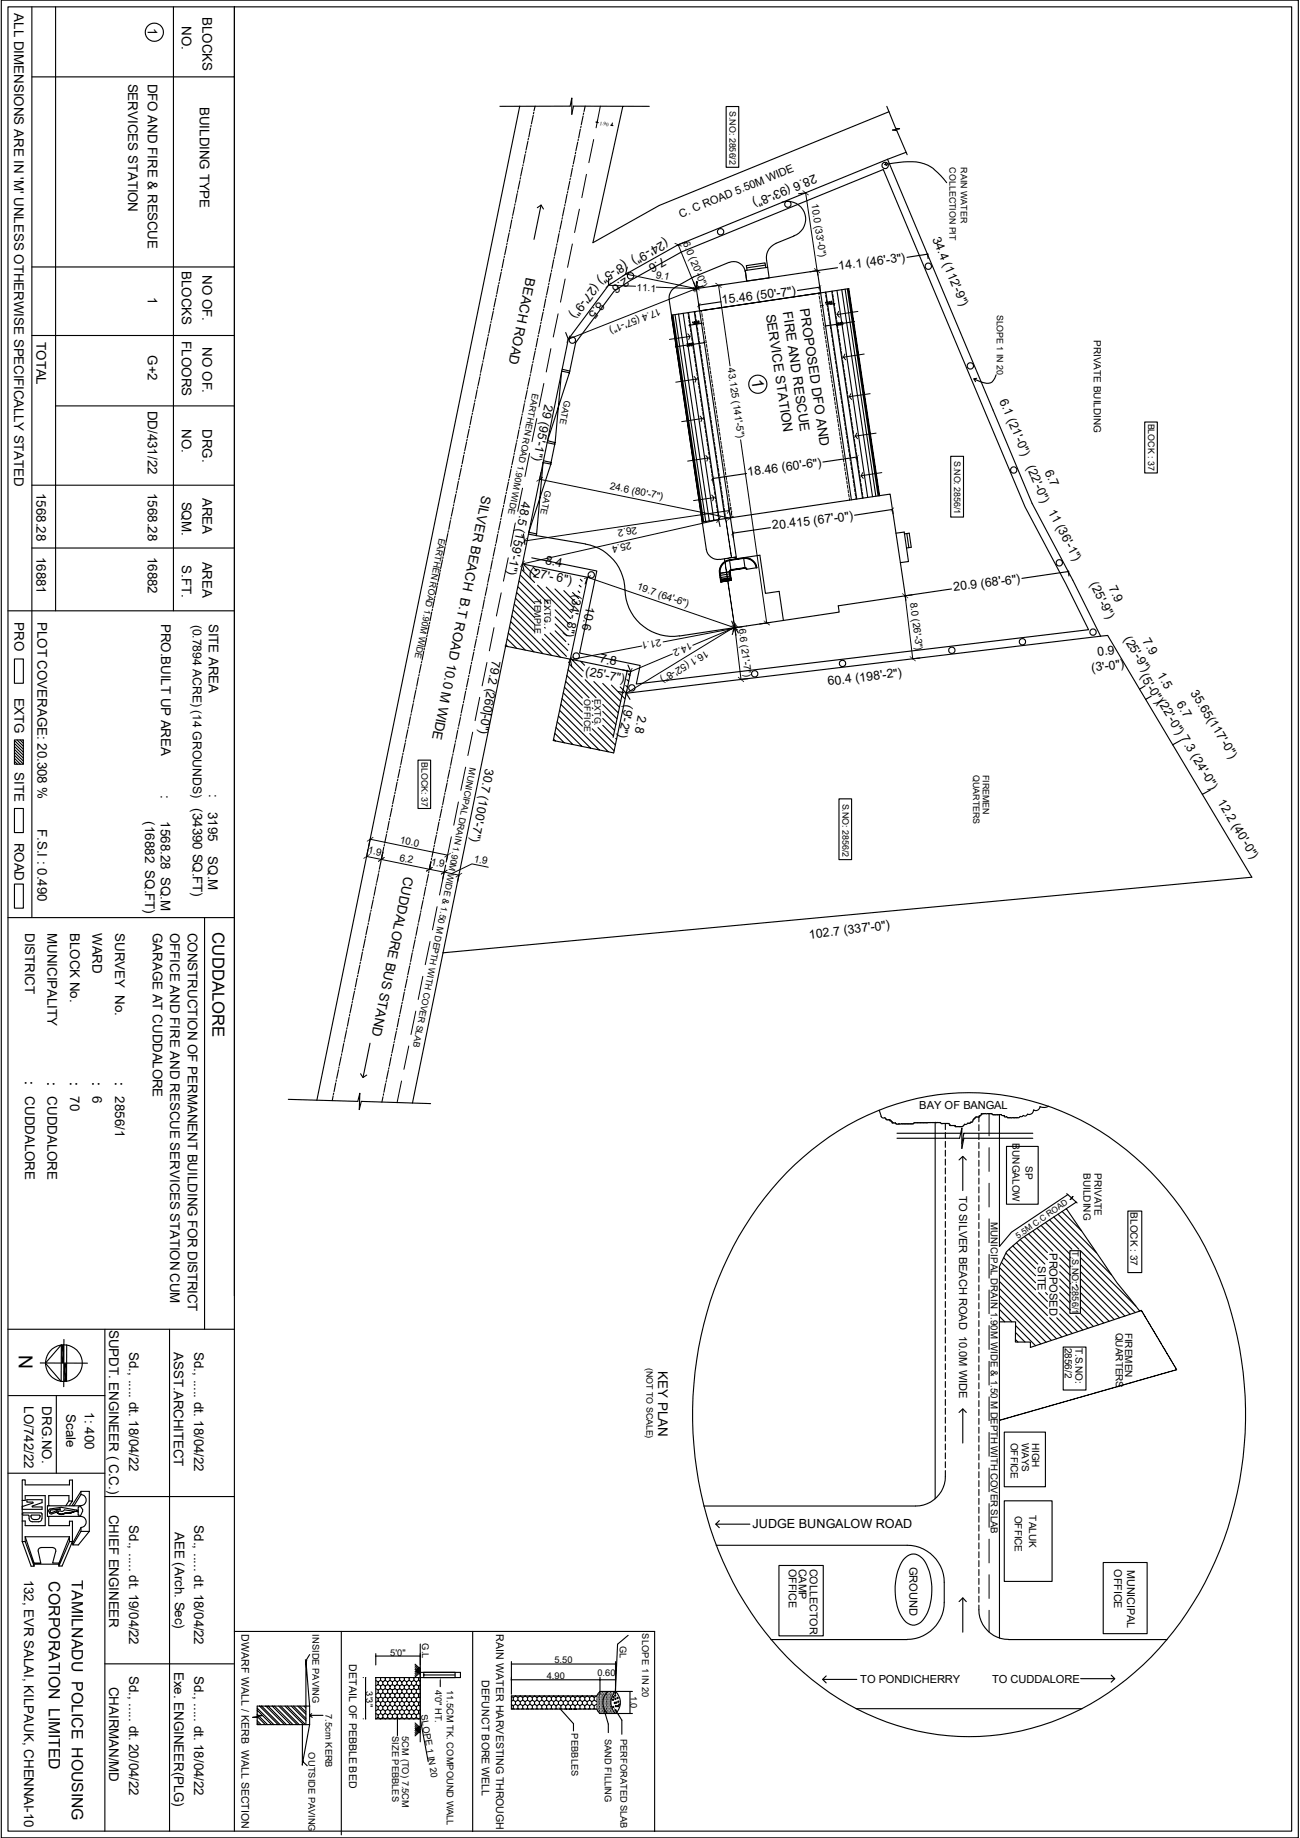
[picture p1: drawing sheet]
<svg xmlns="http://www.w3.org/2000/svg" width="297mm" height="420mm" viewBox="0 0 297 420" stroke-linecap="round" stroke-linejoin="round" font-family="sans-serif">
<defs><g id="words">
<text font-size="4.4" x="4.3" y="309.7" transform="rotate(90 4.3 309.7)">N</text>
<g font-size="3.8">
<text x="171.7" y="86.9" transform="rotate(82 171.7 86.9)">1</text>
<text x="48.6" y="213" transform="rotate(90 48.6 213)">CUDDALORE</text>
</g>
<g font-size="3.6">
<text x="11.1" y="361.3" transform="rotate(90 11.1 361.3)">CORPORATION LIMITED</text>
<text x="16.4" y="361.1" transform="rotate(90 16.4 361.1)">TAMILNADU POLICE HOUSING</text>
</g>
<g font-size="3">
<text x="3.2" y="3" transform="rotate(90 3.2 3)">ALL DIMENSIONS ARE IN 'M' UNLESS OTHERWISE SPECIFICALLY STATED</text>
<text x="46.2" y="3.9" transform="rotate(90 46.2 3.9)">BLOCKS</text>
<text x="33.8" y="6.4" transform="rotate(90 33.8 6.4)">1</text>
<text x="41.6" y="6" transform="rotate(90 41.6 6)">NO.</text>
<text x="29.3" y="19.1" transform="rotate(90 29.3 19.1)">SERVICES STATION</text>
<text x="33.8" y="19.1" transform="rotate(90 33.8 19.1)">DFO AND FIRE &amp; RESCUE</text>
<text x="45.6" y="24.4" transform="rotate(90 45.6 24.4)">BUILDING TYPE</text>
<text x="41.6" y="61.9" transform="rotate(90 41.6 61.9)">BLOCKS</text>
<text x="46.2" y="62.8" transform="rotate(90 46.2 62.8)">NO OF.</text>
<text x="120.2" y="63.4" transform="rotate(101 120.2 63.4)">BEACH ROAD</text>
<text x="33.8" y="67.9" transform="rotate(90 33.8 67.9)">1</text>
<text x="175" y="71.9" transform="rotate(82 175 71.9)">SERVICE STATION</text>
<text x="178.9" y="71.3" transform="rotate(82 178.9 71.3)">FIRE AND RESCUE</text>
<text x="182.8" y="70.7" transform="rotate(82 182.8 70.7)">PROPOSED DFO AND</text>
<text x="41.6" y="78" transform="rotate(90 41.6 78)">FLOORS</text>
<text x="8.3" y="78.1" transform="rotate(90 8.3 78.1)">TOTAL</text>
<text x="33.8" y="81.2" transform="rotate(90 33.8 81.2)">G+2</text>
<text x="46.2" y="79.4" transform="rotate(90 46.2 79.4)">NO OF.</text>
<text x="33.8" y="93.9" transform="rotate(90 33.8 93.9)">DD/431/22</text>
<text x="41.6" y="98" transform="rotate(90 41.6 98)">NO.</text>
<text x="46.2" y="98" transform="rotate(90 46.2 98)">DRG.</text>
<text x="8.3" y="112.6" transform="rotate(90 8.3 112.6)">1568.28</text>
<text x="33.8" y="112.6" transform="rotate(90 33.8 112.6)">1568.28</text>
<text x="46.2" y="113.7" transform="rotate(90 46.2 113.7)">AREA</text>
<text x="110.1" y="113.1" transform="rotate(101 110.1 113.1)">SILVER BEACH B.T ROAD 10.0 M WIDE</text>
<text x="41.6" y="114.6" transform="rotate(90 41.6 114.6)">SQM.</text>
<text x="8.3" y="127.2" transform="rotate(90 8.3 127.2)">16881</text>
<text x="33.8" y="127.2" transform="rotate(90 33.8 127.2)">16882</text>
<text x="41.6" y="129.1" transform="rotate(90 41.6 129.1)">S.FT.</text>
<text x="46.2" y="128.3" transform="rotate(90 46.2 128.3)">AREA</text>
<text x="3.3" y="142.2" transform="rotate(90 3.3 142.2)">PRO</text>
<text x="8.6" y="142.1" transform="rotate(90 8.6 142.1)">PLOT COVERAGE: 20.308 %</text>
<text x="36.8" y="142.5" transform="rotate(90 36.8 142.5)">PRO.BUILT UP AREA</text>
<text x="47.7" y="142.5" transform="rotate(90 47.7 142.5)">SITE AREA</text>
<text x="3.3" y="159.4" transform="rotate(90 3.3 159.4)">EXTG</text>
<text x="3.3" y="176.5" transform="rotate(90 3.3 176.5)">SITE</text>
<text x="36.7" y="181.7" transform="rotate(90 36.7 181.7)">:</text>
<text x="44.1" y="184.7" transform="rotate(90 44.1 184.7)">(34390 SQ.FT)</text>
<text x="47.6" y="185.6" transform="rotate(90 47.6 185.6)">3195</text>
<text x="47.8" y="181.5" transform="rotate(90 47.8 181.5)">:</text>
<text x="8.6" y="189.4" transform="rotate(90 8.6 189.4)">F.S.I : 0.490</text>
<text x="33.2" y="187.7" transform="rotate(90 33.2 187.7)">(16882 SQ.FT)</text>
<text x="36.7" y="187.7" transform="rotate(90 36.7 187.7)">1568.28 SQ.M</text>
<text x="3.3" y="192.6" transform="rotate(90 3.3 192.6)">ROAD</text>
<text x="47.6" y="195.7" transform="rotate(90 47.6 195.7)">SQ.M</text>
<text x="92.3" y="200.1" transform="rotate(101 92.3 200.1)">CUD</text>
<text x="90.6" y="208.8" transform="rotate(101 90.6 208.8)">ALORE BUS STAND</text>
<text x="5.8" y="213.2" transform="rotate(90 5.8 213.2)">DISTRICT</text>
<text x="10.9" y="213.2" transform="rotate(90 10.9 213.2)">MUNICIPALITY</text>
<text x="16" y="213.2" transform="rotate(90 16 213.2)">BLOCK No.</text>
<text x="21.2" y="213.2" transform="rotate(90 21.2 213.2)">WARD</text>
<text x="26.3" y="213.2" transform="rotate(90 26.3 213.2)">SURVEY No.</text>
<text x="34.9" y="213.1" transform="rotate(90 34.9 213.1)">GARAGE AT CUDDALORE</text>
<text x="38.9" y="213.1" transform="rotate(90 38.9 213.1)">OFFICE AND FIRE AND RESCUE SERVICES STATION CUM</text>
<text x="42.9" y="213.1" transform="rotate(90 42.9 213.1)">CONSTRUCTION OF PERMANENT BUILDING FOR DISTRICT</text>
<text x="5.8" y="247.1" transform="rotate(90 5.8 247.1)">:</text>
<text x="5.8" y="250.5" transform="rotate(90 5.8 250.5)">CUDDALORE</text>
<text x="10.9" y="247.2" transform="rotate(90 10.9 247.2)">:</text>
<text x="10.9" y="250.5" transform="rotate(90 10.9 250.5)">CUDDALORE</text>
<text x="16" y="247.2" transform="rotate(90 16 247.2)">:</text>
<text x="16" y="250.5" transform="rotate(90 16 250.5)">70</text>
<text x="21.2" y="247.2" transform="rotate(90 21.2 247.2)">:</text>
<text x="21.2" y="250.5" transform="rotate(90 21.2 250.5)">6</text>
<text x="26.3" y="247.2" transform="rotate(90 26.3 247.2)">:</text>
<text x="26.3" y="250.5" transform="rotate(90 26.3 250.5)">2856/1</text>
<text x="25" y="303.8" transform="rotate(90 25 303.8)">SUPDT. ENGINEER ( C.C.)</text>
<text x="29.5" y="308.9" transform="rotate(90 29.5 308.9)">Sd., ..... dt. 18/04/22</text>
<text x="39.7" y="308.9" transform="rotate(90 39.7 308.9)">ASST.ARCHITECT</text>
<text x="44.4" y="308.9" transform="rotate(90 44.4 308.9)">Sd., ..... dt. 18/04/22</text>
<text x="150.4" y="313.3" transform="rotate(90 150.4 313.3)">KEY PLAN</text>
<text x="5.5" y="321.4" transform="rotate(90 5.5 321.4)">LO/742/22</text>
<text x="9.6" y="321.4" transform="rotate(90 9.6 321.4)">DRG.NO.</text>
<text x="15.2" y="323.1" transform="rotate(90 15.2 323.1)">Scale</text>
<text x="19.4" y="322.7" transform="rotate(90 19.4 322.7)">1: 400</text>
<text x="25" y="346.2" transform="rotate(90 25 346.2)">CHIEF ENGINEER</text>
<text x="29.5" y="348.6" transform="rotate(90 29.5 348.6)">Sd., ..... dt. 19/04/22</text>
<text x="39.9" y="350.1" transform="rotate(90 39.9 350.1)">AEE (Arch. Sec)</text>
<text x="44.4" y="348.6" transform="rotate(90 44.4 348.6)">Sd., ..... dt. 18/04/22</text>
<text x="5.5" y="360.9" transform="rotate(90 5.5 360.9)">132, EVR SALAI, KILPAUK, CHENNAI-10</text>
<text x="29.5" y="383" transform="rotate(90 29.5 383)">Sd., ..... dt. 20/04/22</text>
<text x="39.8" y="382" transform="rotate(90 39.8 382)">Exe. ENGINEER(PLG)</text>
<text x="44.4" y="383" transform="rotate(90 44.4 383)">Sd., ..... dt. 18/04/22</text>
<text x="25" y="385.4" transform="rotate(90 25 385.4)">CHAIRMAN/MD</text>
</g>
<text font-size="2.9" x="171.9" y="349.2">JUDGE BUNGALOW ROAD</text>
<g font-size="2.8">
<text x="186.1" y="39.8" transform="rotate(158 186.1 39.8)">28.6 (93'-8&quot;)</text>
<text x="142.6" y="59.5" transform="rotate(147 142.6 59.5)">(8'-5&quot;)</text>
<text x="151.5" y="58.8" transform="rotate(151 151.5 58.8)">7.6</text>
<text x="152.1" y="54.5" transform="rotate(151 152.1 54.5)">(24'-9&quot;)</text>
<text x="213" y="54.5" transform="rotate(67 213 54.5)">34.4 (1</text>
<text x="135.6" y="64.6" transform="rotate(127 135.6 64.6)">(27'-9&quot;)</text>
<text x="142.9" y="63.3" transform="rotate(147 142.9 63.3)">2.6</text>
<text x="191.6" y="61.6" transform="rotate(-7 191.6 61.6)">14.1 (46'-3&quot;)</text>
<text x="217" y="64.2" transform="rotate(67 217 64.2)">2'-9&quot;)</text>
<text x="136.7" y="68.7" transform="rotate(127 136.7 68.7)">8.5</text>
<text x="165" y="69.5" transform="rotate(-7 165 69.5)">15.46 (50'-7&quot;)</text>
<text x="124.5" y="92.3" transform="rotate(102 124.5 92.3)">29 (95'-1&quot;)</text>
<text x="228.3" y="91.6" transform="rotate(67 228.3 91.6)">6.1 (21'-0&quot;)</text>
<text x="234.5" y="106.7" transform="rotate(67 234.5 106.7)">(2 '-0&quot;)</text>
<text x="238.7" y="107.8" transform="rotate(67 238.7 107.8)">6.7</text>
<text x="170.9" y="108.7" transform="rotate(-7 170.9 108.7)">18.46 (60'-6&quot;)</text>
<text x="119.3" y="114.5" transform="rotate(102 119.3 114.5)">48.5 (159'-1&quot;)</text>
<text x="239.4" y="116.9" transform="rotate(62 239.4 116.9)">1</text>
<text x="176.5" y="121" transform="rotate(-7 176.5 121)">20.415 (67'-0&quot;)</text>
<text x="241.3" y="120.4" transform="rotate(62 241.3 120.4)">(36'-1&quot;)</text>
<text x="120.8" y="131.6" transform="rotate(12 120.8 131.6)">(27'- 6&quot;)</text>
<text x="124.5" y="128.8" transform="rotate(12 124.5 128.8)">8.4</text>
<text x="131.1" y="135.6" transform="rotate(102 131.1 135.6)">(34'- 8&quot;)</text>
<text x="217.9" y="135" transform="rotate(-7 217.9 135)">20.9 (68'-6&quot;)</text>
<text x="249" y="133.5" transform="rotate(64 249 133.5)">(25'-9&quot;)</text>
<text x="253.2" y="134.3" transform="rotate(64 253.2 134.3)">7.9</text>
<text x="44.1" y="142.7" transform="rotate(90 44.1 142.7)">(0.7894 ACRE) (14 GROUNDS)</text>
<text x="134" y="138.4" transform="rotate(102 134 138.4)">10.6</text>
<text x="250.8" y="149.9" transform="rotate(-7 250.8 149.9)">0.9</text>
<text x="256.7" y="146" transform="rotate(59 256.7 146)">(25'-9&quot;)</text>
<text x="261" y="146.5" transform="rotate(59 261 146.5)">7.9</text>
<text x="112.5" y="150.8" transform="rotate(100 112.5 150.8)">79.2 (260'-0&quot;)</text>
<text x="133.6" y="154.2" transform="rotate(12 133.6 154.2)">(25'-7&quot;)</text>
<text x="136.9" y="151.3" transform="rotate(12 136.9 151.3)">7.8</text>
<text x="249.4" y="153.5" transform="rotate(-7 249.4 153.5)">(3'-0&quot;)</text>
<text x="260.5" y="154.5" transform="rotate(59 260.5 154.5)">(5'-0&quot;)(2 '-0&quot;) 7.3 (24'-0&quot;)</text>
<text x="264.3" y="154.3" transform="rotate(59 264.3 154.3)">1.5</text>
<text x="142.8" y="161" transform="rotate(102 142.8 161)">(9'-2&quot;)</text>
<text x="189.2" y="156.6" transform="rotate(-7 189.2 156.6)">60.4 (198'-2&quot;)</text>
<text x="268.7" y="160.8" transform="rotate(59 268.7 160.8)">6.7</text>
<text x="272" y="158.3" transform="rotate(59 272 158.3)">35.65(1</text>
<text x="145.8" y="163.4" transform="rotate(102 145.8 163.4)">2.8</text>
<text x="277.8" y="167.9" transform="rotate(59 277.8 167.9)">7'-0&quot;)</text>
<text x="111" y="175.5" transform="rotate(102 111 175.5)">30.7 (10 '-7&quot;)</text>
<text x="278.1" y="183.2" transform="rotate(59 278.1 183.2)">12.</text>
<text x="281.3" y="188.7" transform="rotate(59 281.3 188.7)">(40'-0&quot;)</text>
<text x="185" y="214.5" transform="rotate(-7 185 214.5)">102.7 (337'-0&quot;)</text>
</g>
<g font-size="2.5">
<text x="155.6" y="49.7" transform="rotate(-22 155.6 49.7)">C. C ROAD 5.50M WIDE</text>
<text x="210" y="253.5">BAY OF BANGAL</text>
<text x="219.2" y="273.2" transform="rotate(90 219.2 273.2)">TO SILVER BEACH ROAD 10.0M WIDE</text>
<text x="239.8" y="286.3" transform="rotate(90 239.8 286.3)">PROPOSED</text>
<text x="237.1" y="289.3" transform="rotate(90 237.1 289.3)">SITE</text>
<text x="180.2" y="358.4" transform="rotate(90 180.2 358.4)">OFFICE</text>
<text x="182.5" y="358.4" transform="rotate(90 182.5 358.4)">CAMP</text>
<text x="185" y="358.4" transform="rotate(90 185 358.4)">COLLECTOR</text>
<text x="207.8" y="358" transform="rotate(90 207.8 358)">GROUND</text>
<text x="254.6" y="358.6" transform="rotate(90 254.6 358.6)">OFFICE</text>
<text x="257.6" y="358.7" transform="rotate(90 257.6 358.7)">MUNICIPAL</text>
<text x="196.5" y="384.5">TO PONDICHERRY</text>
<text x="226.7" y="384.5">TO CUDDALORE</text>
</g>
<g font-size="2.4">
<text x="55.2" y="373.4" transform="rotate(90 55.2 373.4)">DWARF WALL / KERB WALL SECTION</text>
<text x="113.3" y="373.3" transform="rotate(90 113.3 373.3)">RAIN WATER HARVESTING THROUGH</text>
<text x="79.8" y="380.2" transform="rotate(90 79.8 380.2)">DETAIL OF PEBBLE BED</text>
<text x="110.1" y="383.8" transform="rotate(90 110.1 383.8)">DEFUNCT BORE WELL</text>
</g>
<g font-size="2.3">
<text x="185.4" y="46.6" transform="rotate(82 185.4 46.6)">10.0 (3 '-0&quot;)</text>
<text x="156" y="55.5" transform="rotate(68 156 55.5)">6.0 (20'-0&quot;)</text>
<text x="149.7" y="63.5" transform="rotate(12 149.7 63.5)">9.1</text>
<text x="145.4" y="66.5" transform="rotate(2 145.4 66.5)">11.1</text>
<text x="150.6" y="70.4" transform="rotate(158 150.6 70.4)">17.4 (57'-1&quot;)</text>
<text x="249.9" y="77.7" transform="rotate(90 249.9 77.7)">PRIVATE BUILDING</text>
<text x="166.3" y="84.2" transform="rotate(82 166.3 84.2)">43.125 (141'-5&quot;)</text>
<text x="139.2" y="111.8" transform="rotate(11 139.2 111.8)">24.6 (80'-7&quot;)</text>
<text x="144" y="123.8" transform="rotate(167 144 123.8)">25.4</text>
<text x="145.5" y="120.4" transform="rotate(172 145.5 120.4)">26.2</text>
<text x="145.4" y="134.7" transform="rotate(19 145.4 134.7)">19.7 (64'-6&quot;)</text>
<text x="208" y="137.7" transform="rotate(83 208 137.7)">8.0 (26'-3&quot;)</text>
<text x="168.8" y="143.7" transform="rotate(83 168.8 143.7)">6.6 (21'-7&quot;)</text>
<text x="150.9" y="146" transform="rotate(169 150.9 146)">21.1</text>
<text x="157.7" y="146.8" transform="rotate(157 157.7 146.8)">14.2</text>
<text x="161.3" y="148.4" transform="rotate(149 161.3 148.4)">16.1 (52'-8&quot;)</text>
<text x="83.9" y="194.9" transform="rotate(11 83.9 194.9)">1.9</text>
<text x="91.2" y="196.7" transform="rotate(11 91.2 196.7)">6.2</text>
<text x="91.3" y="192.6" transform="rotate(11 91.3 192.6)">10.0</text>
<text x="98.3" y="197.6" transform="rotate(11 98.3 197.6)">1.9</text>
<text x="108.2" y="196.9" transform="rotate(11 108.2 196.9)">1.9</text>
<text x="231.3" y="261.3" transform="rotate(90 231.3 261.3)">BUNGALOW</text>
<text x="234.3" y="266.5" transform="rotate(90 234.3 266.5)">SP</text>
<text x="247.6" y="268.1" transform="rotate(90 247.6 268.1)">BUILDING</text>
<text x="250.1" y="268.1" transform="rotate(90 250.1 268.1)">PRIVATE</text>
<text x="258.3" y="277" transform="rotate(90 258.3 277)">BLOCK : 37</text>
<text x="254.9" y="304.5" transform="rotate(90 254.9 304.5)">QUARTERS</text>
<text x="257.1" y="304.5" transform="rotate(90 257.1 304.5)">FIREMEN</text>
<text x="243.2" y="307.9" transform="rotate(90 243.2 307.9)">2856/2</text>
<text x="245.7" y="307.9" transform="rotate(90 245.7 307.9)">T.S.NO:</text>
<text x="231" y="329.6" transform="rotate(90 231 329.6)">OFFICE</text>
<text x="233.4" y="329.6" transform="rotate(90 233.4 329.6)">WAYS</text>
<text x="235.8" y="329.6" transform="rotate(90 235.8 329.6)">HIGH</text>
<text x="231.9" y="346.3" transform="rotate(90 231.9 346.3)">OFFICE</text>
<text x="235.2" y="346.3" transform="rotate(90 235.2 346.3)">TALUK</text>
</g>
<text font-size="2.2" x="226.4" y="279.3" transform="rotate(90 226.4 279.3)">MUNICIPAL DRAIN 1.90M WIDE &amp; 1.50 M DEPTH WITH COVER SLAB</text>
<g font-size="2.1">
<text x="245" y="285.8" transform="rotate(90 245 285.8)">T.S.NO: 2856/1</text>
<text x="71.4" y="373.4" transform="rotate(90 71.4 373.4)">INSIDE PAVING</text>
<text x="96.5" y="375.5" transform="rotate(90 96.5 375.5)">G.L</text>
<text x="141.6" y="376" transform="rotate(90 141.6 376)">GL</text>
<text x="146.7" y="373.3" transform="rotate(90 146.7 373.3)">SLOPE 1 IN 20</text>
<text x="89.2" y="378.3">5'0&quot;</text>
<text x="124.9" y="383.8">4.90</text>
<text x="126.7" y="380.1">5.50</text>
<text x="136.5" y="383">0.60</text>
<text x="83.7" y="386.5" transform="rotate(90 83.7 386.5)">3'3&quot;</text>
<text x="99.4" y="386.1" transform="rotate(90 99.4 386.1)">4'0&quot; HT.</text>
<text x="102.1" y="386.1" transform="rotate(90 102.1 386.1)">11.5CM TK. COMPOUND WALL</text>
<text x="144.1" y="387.5" transform="rotate(90 144.1 387.5)">1.0</text>
<text x="74.3" y="391.7" transform="rotate(90 74.3 391.7)">7.5cm KERB</text>
<text x="96.1" y="391.9" transform="rotate(80 96.1 391.9)">SLOPE 1 IN 20</text>
<text x="70.5" y="400.4" transform="rotate(90 70.5 400.4)">OUTSIDE PAVING</text>
<text x="89.6" y="396.7" transform="rotate(90 89.6 396.7)">SIZE PEBBLES</text>
<text x="91.9" y="396.7" transform="rotate(90 91.9 396.7)">5CM (TO) 7.5CM</text>
<text x="130.6" y="396.1" transform="rotate(90 130.6 396.1)">PEBBLES</text>
<text x="138.2" y="397.3" transform="rotate(90 138.2 397.3)">SAND FILLING</text>
<text x="141.7" y="397.3" transform="rotate(90 141.7 397.3)">PERFORATED SLAB</text>
</g>
<g font-size="2">
<text x="166.7" y="25.4" transform="rotate(90 166.7 25.4)">S.NO: 2856/2</text>
<text x="217" y="38.3" transform="rotate(90 217 38.3)">COLLECTION PIT</text>
<text x="219.5" y="38.3" transform="rotate(90 219.5 38.3)">RAIN WATER</text>
<text x="227.7" y="71.9" transform="rotate(90 227.7 71.9)">SLOPE 1 IN 20</text>
<text x="121.7" y="89.9" transform="rotate(101 121.7 89.9)">EARTHEN ROAD 1.90M WIDE</text>
<text x="128.9" y="91.4" transform="rotate(102 128.9 91.4)">GATE</text>
<text x="262.3" y="96.8" transform="rotate(90 262.3 96.8)">BLOCK : 37</text>
<text x="218" y="105.3" transform="rotate(90 218 105.3)">S.NO: 2856/1</text>
<text x="124.6" y="112" transform="rotate(102 124.6 112)">GATE</text>
<text x="100.4" y="122.9" transform="rotate(101 100.4 122.9)">EARTHEN ROAD 1.90M WIDE</text>
<text x="122.1" y="136.9" transform="rotate(90 122.1 136.9)">TEMPLE</text>
<text x="124.4" y="136.9" transform="rotate(90 124.4 136.9)">EXTG.</text>
<text x="133.5" y="159.8" transform="rotate(90 133.5 159.8)">OFFICE</text>
<text x="135.9" y="159.8" transform="rotate(90 135.9 159.8)">EXTG.</text>
<text x="96.3" y="174.1" transform="rotate(90 96.3 174.1)">BLOCK: 37</text>
<text x="107.3" y="175.3" transform="rotate(101 107.3 175.3)">MUNICIPAL DRAIN 1.90M WIDE &amp; 1.50 M DEPTH WITH COVER</text>
<text x="222.3" y="177" transform="rotate(90 222.3 177)">QUARTERS</text>
<text x="224.6" y="177" transform="rotate(90 224.6 177)">FIREMEN</text>
<text x="192.5" y="183.6" transform="rotate(90 192.5 183.6)">S.NO: 2856/2</text>
<text x="95.3" y="234.2" transform="rotate(101 95.3 234.2)">SLAB</text>
<text x="147.7" y="312.5" transform="rotate(90 147.7 312.5)">(NOT TO SCALE)</text>
</g>
<text font-size="1.9" x="232.6" y="283" transform="rotate(-35 232.6 283)">5.5M C.C ROAD</text>
<text font-size="1.2" x="136.9" y="28.5" transform="rotate(11 136.9 28.5)">1.90</text>
</g></defs>
<g fill="none" stroke="#000" stroke-width=".25">
<path d="M.3 0h296.3v419.9h-296.3zM1.8 1.6h293.3v416.8h-293.3zM7.3 17.6h46.3M7.3 1.6v208.1M12.7 1.6v138M39.6 1.6v138M53.6 1.5v416.9M114.2 24.3h16.1l.3-1.9v3.7l.4-1.8h17.3M118.7 24.3l-46.3 227.1M119.4 38.3l-.4 2M119.5 37.6v.3M120 35.3l-.4 2"/>
<path d="M120.1 34.6v.4M120.6 32.3l-.4 2M120.7 31.6l-.1 .4M121.2 29.3l-.4 2M121.3 28.7v.3M121.8 26.3l-.4 2M122 25.7l-.1 .3M122.3 24.3l-.3 1M130.8 38.4l-.4 2M130.9 37.8v.3M131.4 35.5l-.4 2M131.5 34.8l-.1 .3"/>
<path d="M132 32.5l-.4 2M132.1 31.8v.3M132.6 29.5l-.4 2M132.8 28.8l-.1 .4M133.2 26.5l-.4 2M133.3 25.8v.4M133.7 24.3l-.3 1.2M136.1 27.9l.3 .1M136.4 28h.3M136.5 27.4l-.1 .6M139.5 28.6l.5 .1M139.9 28.1l-.1 .6"/>
<path d="M142.3 24.3l-6.8 31.2 15.1-8.6 52.5-21.4M165.9 24.3h2.9v13.9h-2.9zM202.1 37.6a19.4 19.4 0 0 1 8.6-.3 9 9 0 0 1 4.9 3.6l.7 .8M202.5 37.2l-.4 .4 .5 .2M202.6 24.3l2 5 .9 .1-1.6 .3 1 .1 2.4 5.5M202.8 36.4l33 78.6 9.3 17.6 6.4 12.8-108.4 13M202.8 36.4l-48.2 19.7M207 34.8l-4.2 1.6M115.1 59.2l-.4 2M115.2 58.5v.3M115.7 56.2l-.4 2M115.9 55.5l-.1 .4"/>
<path d="M116.3 53.2l-.4 2M116.5 52.5l-.1 .4M116.9 50.2l-.4 2M117.1 49.6l-.1 .3M117.6 47.2l-.5 2M117.7 46.6l-.1 .3M118.2 44.2l-.4 2M118.3 43.6l-.1 .3M118.8 41.3l-.4 2M118.9 40.6l-.1 .3M122.8 47.5l.8-.6 .6 .9M123.6 46.9l-1.6 7.8"/>
<path d="M126.5 59.4l-.4 1.9M126.7 58.7l-.1 .4M127.1 56.4l-.4 2M127.3 55.7l-.1 .3M127.7 53.4l-.4 2M127.8 52.7v.3M128.4 50.4l-.5 2M128.5 49.7l-.1 .4M128.9 47.4l-.4 2M129.1 46.7l-.1 .4M129.5 44.4l-.3 2M129.7 43.8l-.1 .3"/>
<path d="M130.2 41.4l-.4 2M130.3 40.8l-.1 .3M156.5 55.3l-1.6 .6-11.9 6.8-4 2.5-9.2 12.3M166.6 59.9l-8.1 3.4-4.3 2.4M166.6 60a2.64 2.64 0 0 1 3.7 2.1M178.6 46.2a4.1 4.1 0 0 1 5.2 2.5 4.1 4.1 0 0 1-2.4 5.2M181.4 53.9l-4.1 1.7a3.6 3.6 0 0 0-2.2 3.9l.3 1.6M184.1 44.1l-1.6 .2M207.2 58.8l4.7-.7 .1 1M7.3 76.7h46.3M7.3 61h46.3M111 79.5l-.1 .3"/>
<path d="M111.5 77.1l-.5 2M111.6 76.5l-.1 .3M112.1 74.1l-.4 2M112.2 73.5l-.1 .3M112.7 71.2l-.4 2M112.8 70.5l-.1 .3M113.3 68.2l-.4 1.9M113.4 67.5v.3M113.9 65.2l-.4 2M114 64.5v.4M114.5 62.2l-.4 2M114.6 61.5v.3"/>
<path d="M122.4 79.6l-.1 .4M122.9 77.3l-.4 2M123 76.6l-.1 .4M123.5 74.3l-.4 2M123.6 73.7l-.1 .3M124.1 71.3l-.4 2M124.2 70.7v.3M124.7 68.3l-.4 2M124.8 67.6v.4M125.3 65.4l-.4 2M125.4 64.7l-.1 .3M125.9 62.4l-.4 1.9"/>
<path d="M126 61.7v.3M129.2 76l.6 1.5M129.8 77.5l-35.6 174.6M139.1 63.6l-.1 1.6M143.3 61l-.3 1.6M152.9 68.4l.5 3.6M153.4 72l6.5-1 7 47.3-6.5 1M153.4 72l8 53.5a2.7 2.7 0 0 0 3 2.3l1.1-.1M153.5 72l7 47.3M153.8 72l7 47.3M154.2 71.9l7 47.3M154.3 65.7a2.77 2.77 0 0 0-1.4 2.7"/>
<path d="M154.5 79.1v.1M155 71.8l7.1 47.2M156.1 71.6l7 47.3M156.9 78.9l-2.6 .3M156.9 78.6l.3-.1-.1 .3h.1a.18 .18 0 0 1 0 .3 .18 .18 0 0 1-.2 0v-.1M157.3 71.4l7 47.3M157.6 74.1v.2M157.6 78.6l-.2-.1v.3l.1 .3 .1-.1-.1-.3-.1 .2M157.8 78.5h.2v.5a.32 .32 0 0 1-.2-.5zM158.2 78.4a.29 .29 0 0 1 .3 .2 .29 .29 0 0 1-.2 .4zM158.2 73.7l.1-.2 .1 .6M158.5 64.4l.5 1.6"/>
<path d="M158.6 71.2l7.1 47.3M158.8 73.4l-.2 .1v.2a.18 .18 0 0 1 .3 .1 .18 .18 0 0 1-.2 .2M159.1 66l27.6-4.2 .8 5.1-27.6 4.1zM159.1 64.3l-.1 1.7M159.1 73.4h.1a.29 .29 0 0 1 .2 .3 .29 .29 0 0 1-.3 .3l-.1-.3zM159.4 64.3l-.3 1.7M159.5 73.4a.26 .26 0 0 1 .2 .2 .26 .26 0 0 1-.1 .3zM160.2 73.7l.1 .2M160.4 73.9l-3 .4M160.6 65.3l-1.6 .7M160.9 78.1v.2M161.1 78.3l-2.6 .4"/>
<path d="M164.8 69l-5.2 .7 .2 1M165 65.1l-2.4 .3M170.3 61.8l5.1-.7 .3 2.4-5.1 .7zM170.3 62.1l.3 2.1M174.9 60.6l-4.3 .6M175 61.1l-.2-1-4.3 .6 .2 1.1M182.2 66.4l5.1-.8 .2 1M186.7 61.8l.2 1.1M186.7 61.8l-1.6 .3M187.9 69.8v.2M188.1 69.8h-.4M188.6 74.3v.2"/>
<path d="M188.6 69.2l.1-.2 .1 .6M188.7 66.8l7 47.2M189.2 69h-.2v.3l.3-.1v.3h-.3M189.8 68.9a.26 .26 0 0 1 .3 .2 .26 .26 0 0 1-.2 .3zM190 66.5l7.1 47.3M190.6 69.4v.2M190.8 69.4l-1.1 .2M191 74.1l-2.6 .4M191.1 73.8h.2l-.1 .2 .1 .2v.2l-.2-.1M191.2 66.4l7 47.3M191.3 61.2l-4.6 .6M191.7 73.8l-.2 .1 .1 .4h.1l-.1-.3-.1 .2"/>
<path d="M191.9 73.7a.26 .26 0 0 1 .3 .3 .26 .26 0 0 1-.2 .3zM192.3 66.2l7 47.3M193.1 66.1l7 47.3M193.6 66l7 47.3M193.8 66l7 47.3M195 73.4v.1M195.2 73.5l-2.6 .4M12.7 92.8h40.9M107.2 98l-.4 2M107.3 97.4v.3M107.8 95l-.4 2M107.9 94.4v.3"/>
<path d="M108.4 92.1l-.4 2M108.5 91.4v.3M109 89.1l-.4 2M109.1 88.4v.3M109.6 86.1l-.4 2M109.8 85.4l-.1 .4M110.2 83.1l-.4 2M110.4 82.4l-.1 .4M110.8 80.1l-.4 2M118.6 98.2l-.4 2M118.7 97.5v.4M119.2 95.2l-.4 2"/>
<path d="M119.3 94.6v.3M119.8 92.2l-.4 2M119.9 91.6v.3M120.4 89.2l-.4 2M120.6 88.6l-.1 .3M121 86.3l-.4 2M121.2 85.6l-.1 .3M121.6 83.3l-.4 2M121.8 82.6l-.1 .3M122.3 80.3l-.5 2M128.4 84.4l1.8 .4M130.1 85.2l-5 15.5 1.7 .4"/>
<path d="M130.1 85.2l-1.8-.4-1.5 16.3M130.2 84.8l1.3-6.5 8.8-11.8 3.6-2.3 11.8-6.6 46.1-18.9 32.4 77.1 9.3 17.6 5.2 10.5-103.3 12.4 .9-4.2-13.9-2.9 4-18.7-14.9-3M130.2 84.8l-.1 .4M223.1 86.4l-.6 .2 .4 .6M227.6 85.6l-.3 .8a1.86 1.86 0 0 1-2.7 1l-2.1-.8M261.5 96.4h2.9v11.7h-2.9zM7.3 110.9h46.3M102.9 119l-.4 1.9M103 118.3v.3M103.5 116l-.4 1.9M103.7 115.3l-.1 .3M104.1 113l-.4 2"/>
<path d="M104.3 112.3l-.1 .3M104.7 110l-.3 2M104.9 109.3l-.1 .3M105.4 107l-.5 2M105.5 106.3l-.1 .4M106 104l-.4 2M106.1 103.3l-.1 .4M106.6 101l-.4 2M106.7 100.4l-.1 .3M114.3 119.1l-.4 2M114.5 118.4l-.1 .4M114.9 116.1l-.4 2"/>
<path d="M115.1 115.5l-.1 .3M115.5 113.2l-.4 1.9M115.7 112.5l-.1 .3M116.2 110.2l-.5 1.9M116.3 109.5l-.1 .3M116.8 107.2l-.4 2M116.9 106.5l-.1 .3M117.4 104.2l-.4 2M117.5 103.5l-.1 .3M118 101.2l-.4 2M118.1 100.5v.4M123.6 107.9l-.3 1.6"/>
<path d="M124.1 105.7l1.8 .3M124.1 105.7l-1.5 16.3M124.2 105.3l1.7 .4M125 101.1l1.7 .4M125.9 106l-5.1 15.6 1.8 .4M125.9 105.7v.3M126.7 101.5l-.8 4.2M126.8 101.1l-.1 .4M164.2 118.7l.3 1.6M166.4 115.1l.3 2.4M167.2 116.8l-.3 1.6M170.6 108.2l-7.8 1.1 .1 1.1"/>
<path d="M196 105.5l-.2-1.1-7.8 1.2M201 113.3l-7.1-47.3-6.4 .9 7 47.3M203.9 116.3l.1 1.1M203.9 116.4l-8.7 1.3M217.2 104.3h2.9v13.9h-2.9zM1.8 139.6h51.8zM7.3 125.2h46.3zM98.6 139.9l-.3 2M98.8 139.2l-.1 .3M99.3 136.9l-.5 2M99.4 136.2l-.1 .4M99.9 133.9l-.4 2"/>
<path d="M100 133.2l-.1 .4M100.5 130.9l-.4 2M100.6 130.3l-.1 .3M101.1 127.9l-.4 2M101.2 127.3v.3M101.7 124.9l-.4 2M101.9 124.2l-.1 .4M102.3 121.9l-.4 2.1M102.4 121.3v.3M110.2 139.4l-.1 .3M110.7 137l-.4 2.1M110.8 136.4l-.1 .3"/>
<path d="M111.3 134.1l-.4 2M111.4 133.4l-.1 .3M111.9 131.1l-.4 2M112 130.4v.3M112.5 128.1l-.4 2M112.6 127.4v.4M113.1 125.1l-.4 2M113.2 124.4v.4M113.7 122.1l-.4 2M113.8 121.5v.3M117.3 139.4l4.9 4.9M117.5 138l4.7 4.7"/>
<path d="M117.8 136.7l4.4 4.4M118.1 135.4l4.1 4.1M118.4 134.1l3.8 3.8M118.6 132.8l5.1 5M118.9 131.4l6.4 6.4M119.2 130.1l2.9 3M119.6 122l.3 2.4M119.7 130.4l-.4-1.5 14.9 3M119.8 129.1l2.6 2.6M120.7 122l1.8 .4M121.8 129.5l.8 .9M122.5 122.4l11.3 1.9"/>
<path d="M122.6 122l-.1 .4M122.8 133.7l7.6 7.7M124.4 138.6l.2 .1M124.8 134.2l5.8 5.8M126.8 134.6l4.1 4.1M126.8 139.4l3.3 3.3M128.8 135l3.1 3.1M130.8 135.4l1.4 1.4M132.1 135l.4 .4M132.3 133.7l.5 .4M132.6 132.4l.4 .4M133.8 124.3a11 11 0 0 1 9.1 11.5 10.9 10.9 0 0 0 12.3 9.5l12.6-1.9"/>
<path d="M134.2 131.9l-.5 1.5M134.2 131.9l-3.9 18.7 13.8 2.9M164.4 131l.3 2zM164.7 132.9l2.4-.3zM166.6 130.7l.3 1.9M166.7 127.9l.3 2.4M166.7 127.9l1.6-.2-1.4-9.4 36.5-5.4 3.4 23.2M166.7 127.9a2.62 2.62 0 0 0-2.3 3.1M166.7 128.1a2.48 2.48 0 0 0-2.2 2.9l.3 1.9M166.8 130.6l-2.4 .4M166.8 130.6l.3 2M166.9 131.1l-2.4 .4"/>
<path d="M166.9 131.6l-2.4 .4M167 132l-2.4 .3M167 130.3l-.2 .3M167 132.5l-2.4 .3M167 132.4l-2.4 .4M167 132.2l-2.4 .4M167.4 121.7l.2 1.2M168.2 127.7l5.4-.8 1.3 8.7 3.1-.5 1 6.7M169.9 127.6l-3.2 .5M169.9 127.4l.3 2.4M169.9 127.6a2.55 2.55 0 0 1 2.9 2.2M169.9 127.6a2.49 2.49 0 0 1 2.9 2.2"/>
<path d="M170.2 129.9l.3 .2M170.2 129.8l-3.4 .6 .2 2.2M170.2 129.8l-3.2 .5M170.7 130.1l-.5-.4-3.2 .5-.4 .4M172.9 129.8a2.7 2.7 0 0 0-3-2.3l-3.2 .5a2.7 2.7 0 0 0-2.2 3l.2 2M173 129.7l-2.4 .4-.4-.3M176 120.6l-8.6 1.2M204.7 121.8l1.9-.2 1 6.7-1.9 .3M206.6 122l1.1-.2 .5 3.3-1.1 .1M206.8 136.1l.2 1.1M206.8 136.1l-15.3 2.3 .2 1.5-23.8 3.5 1.6-.1M207.2 121.9l.4 3.2"/>
<path d="M208.4 135.9l-1.6 .2M217.4 134.6l-10.6 1.5M244.2 131.6l-.1-1-10.6 1.6M3.3 150.6h2v5.5h-2zM95 157.8l-.4 2M95.1 157.1v.4M95.6 154.8l-.4 2M95.8 154.1l-.1 .4M96.2 151.8l-.4 2M96.4 151.2l-.1 .3M96.8 148.8l-.4 2M96.9 148.2v.3"/>
<path d="M97.5 145.8l-.5 2M97.6 145.2l-.1 .3M98 142.9l-.4 2M98.2 142.2l-.1 .3M106.4 158l-.4 2M106.6 157.3l-.1 .3M107 155l-.4 2M107.1 154.3v.3M107.6 152l-.4 2M107.7 151.3v.4M108.2 149l-.4 2M108.4 148.3l-.1 .4"/>
<path d="M108.8 146l-.4 2M109 145.4l-.1 .3M109.4 143l-.3 2M109.6 142.4l-.1 .3M110.1 140l-.5 2M115.4 147.6l14.9 3-3.9 18.6 13.8 2.8 2.9-13.6M115.6 147.3l.4 .4M115.9 146l2.1 2.1M116.1 144.7l3.9 3.8M116.4 143.3l5.6 5.7M116.7 142l7.3 7.4M117 140.7l5.2 5.2"/>
<path d="M122.3 146l3.7 3.8M123.9 146l4.2 4.2M124.4 140.2l.2 .1M124.4 141.8l.2 .1M124.4 143.4l.2 .1M124.4 144.9l5 5.1M125.7 144.7l4 3.9M126.8 141l3 3M126.8 142.6l2.7 2.7M126.8 144.1l2.5 2.5M128.4 159.6l4.7 4.7M128.7 158.3l4.4 4.4"/>
<path d="M128.9 157l4.2 4.1M129.2 155.7l3.9 3.8M129.5 154.3l5.1 5.1M129.8 153l6.4 6.4M129.8 147.2l.2 .1M130 151.7l3 2.9M130.3 150.7l.3 1.7M130.6 150.7l2.7 2.6M132.7 151.1l.9 .9M133.7 155.3l7.6 7.6M135.7 155.7l5.8 5.9M137.7 156.2l4.1 4.1"/>
<path d="M139.7 156.5l3.1 3.2M141.3 158l1.3 .3M141.7 157l1.4 1.4M142.3 153.1l1.3 .2M143 156.6l.3 .4M143.1 158.4l.8 1.4M143.2 155.3l.4 .4M143.3 153.3l-3.2 15.2M143.5 152l.6 1.5M143.5 154l.4 .4M144.1 153.5l-1 4.9M167.2 141.9l.6 1.5"/>
<path d="M167.8 143.4l-.5 1.6M167.9 143.3l.8 1.4M167.9 143.6l.2 1.6M170.9 155.1l-1.6 .1M176 142.2l-2.4 .4M210.1 150.4l-1.6 .1M251.5 145.4l1.6-.2zM253.1 145.2l8.6 14.6M261.6 156.7l-1.2 .8M261.7 159.8l6.2 10.4M263 159.1l-1.3 .7M3.3 169.1h2v5.5h-2z"/>
<path d="M3.3 169.2l2 2M3.3 169.9l2 2M3.3 170.6l2 2M3.3 171.2l2 2M3.3 171.9l2 2M3.3 172.6l2 2M3.3 173.3l1.4 1.3M3.3 173.9l.7 .7M3.9 169.1l1.4 1.4M4.6 169.1l.7 .7M5.2 169.1l.1 .1M90.7 178.7l-.4 2"/>
<path d="M90.9 178.1l-.1 .3M91.4 175.7l-.5 2M91.5 175l-.1 .4M91.9 172.7l-.3 2M92.1 172.1l-.1 .3M92.6 169.8l-.4 1.9M92.7 169.1l-.1 .3M93.2 166.8l-.4 1.9M93.3 166.1v.3M93.8 163.8l-.4 2M93.9 163.1v.3M94.4 160.8l-.4 2"/>
<path d="M94.5 160.1l-.1 .3M95.5 173.7h2.9v11h-2.9zM102.2 178.9l-.5 2M102.3 178.2l-.1 .4M102.7 175.9l-.4 2M102.9 175.2l-.1 .4M103.3 172.9l-.3 2M103.5 172.3l-.1 .3M104 169.9l-.5 2M104.1 169.2l-.1 .4M104.6 166.9l-.4 2M104.7 166.3l-.1 .3"/>
<path d="M105.2 164l-.4 1.9M105.3 163.3l-.1 .3M105.8 161l-.4 1.9M105.9 160.3v.3M109.8 162.9l2.5 .5M126.5 168.9l.4 .4M126.7 167.6l2.2 2.1M127 166.2l3.9 3.9M127.3 164.9l5.6 5.6M127.6 163.6l7.3 7.3M127.8 162.3l5.3 5.2M128.1 161l5 4.9"/>
<path d="M133.1 167.6l3.8 3.8M134.7 167.6l4.2 4.1M135.3 160.1l.2 .2M135.3 161.8l.2 .1M135.3 163.4l.2 .1M135.3 164.9l.2 .2M135.3 166.5l5 5.1M136.6 166.2l4 4M137.7 161l3.3 3.3M137.7 162.6l3 3M137.7 164.2l2.7 2.7M137.7 165.7l2.5 2.5"/>
<path d="M140.7 168.7l.2 .2M267.9 170.2l6.8 11.3 1.8-1M269.8 169.2l-1.9 1M3.3 184.7h2v5.5h-2zM84.6 191.8l-.4 1.6M86.5 199.6l-.4 2M86.6 199l-.1 .3M87.1 196.6l-.4 2M87.2 196v.3M87.7 193.6l-.4 2M87.8 193v.3M88.3 190.7l-.4 2"/>
<path d="M88.4 190l-.1 .3M88.9 187.7l-.4 2M89 187v.3M89.5 184.7l-.4 2M89.7 184l-.1 .4M90.1 181.7l-.4 2M90.3 181l-.1 .4M97.9 199.8l-.4 2M98 199.1l-.1 .4M98.5 196.8l-.4 2M98.6 196.1v.4M99.1 193.8l-.4 2"/>
<path d="M99.2 193.2l-.1 .3M99.7 190.8l-.4 2M99.8 190.2v.3M100.3 187.8l-.4 2M100.5 187.2l-.1 .3M100.9 184.9l-.4 2M101 184.2v.3M101.5 181.9l-.4 2M101.6 181.2v.3M102.3 195.4l-.4 1.6M191.7 182.5h2.9v13.9h-2.9zM274.7 181.5l11.3 18.9-184.8 17.3"/>
<path d="M1.8 209.7h51.8M3.3 202h2v5.5h-2zM46.7 209.7v94M82.3 219.9v.3M82.8 217.6l-.4 1.9M82.9 216.9v.3M83.4 214.5l-.4 2.1M83.6 213.9l-.1 .3M84 211.6l-.4 2M84.2 210.9l-.1 .3M84.6 208.6l-.4 2M84.8 207.9l-.1 .3"/>
<path d="M85.3 205.6l-.5 2M85.4 204.9l-.1 .4M85.9 202.6l-.4 2M86 201.9l-.1 .4M94.2 217.7l-.4 2M94.4 217l-.1 .4M94.8 214.8l-.4 1.9M95 214.1l-.1 .3M95.4 211.8l-.4 1.9M95.5 211.1v.3M96.1 208.7l-.5 2M96.2 208.1l-.1 .3"/>
<path d="M96.6 205.8l-.4 2M96.8 205.1l-.1 .3M97.2 202.8l-.3 2M97.4 202.1l-.1 .3M99.9 217.5h.1M78.5 238.5l-.4 2M78.7 237.8l-.1 .3M79.2 235.5l-.5 2M79.3 234.8l-.1 .4M79.8 232.5l-.4 2M79.9 231.8l-.1 .4M80.4 229.5l-.4 2"/>
<path d="M80.5 228.9l-.1 .3M81 226.5l-.4 2M81.1 225.8v.4M81.6 223.5l-.4 2M81.7 222.9v.3M82.2 220.6l-.4 1.9M84.5 238.4l-1.6 7.8M90 238.6l-.5 2M90.1 238l-.1 .3M90.6 235.7l-.5 2M90.7 235l-.1 .3M91.1 232.7l-.3 2"/>
<path d="M91.3 232l-.1 .3M91.8 229.7l-.4 2M91.9 229l-.1 .4M92.4 226.7l-.4 2M92.5 226v.4M93 223.7l-.4 2M93.1 223.1l-.1 .3M93.6 220.7l-.4 2M93.7 220v.4M65.9 251.2l15.8 .5 .5-1.9-.1 3.7 .4-1.8 15.9 .5M76.1 250.4l-.2 1.1M76.2 249.8v.3"/>
<path d="M76.7 247.4l-.4 2M76.8 246.8v.3M77.3 244.4l-.4 2M77.5 243.8l-.1 .3M77.9 241.5l-.4 2M78.1 240.8l-.1 .3M82.4 245.4l.5 .8 .9-.5M87.5 250.6l-.3 1.2M87.6 249.9v.4M88.1 247.6l-.4 2M88.3 246.9l-.1 .4M88.7 244.6l-.4 2"/>
<path d="M88.9 244l-.1 .3M89.3 241.6l-.4 2M89.5 241l-.1 .3M200.9 253.7l.4 1.4M201.3 255.1a.52 .52 0 0 0 .8 .3M202.1 255.4l.3 .2M202.4 255.7l.2 .2M202.6 255.8l.3 .1 .2-.1M203.1 255.9h.2M203.3 256.1l.5 .2M203.4 255.9l-.1 .2M203.8 256.6h.3"/>
<path d="M203.8 256.4v.1M203.8 256.6h.1M203.8 256.4h.1M204.1 256.5l.2 .2 .2-.2M204.6 256.6l.2 .2M204.8 256.8h.1M204.8 256.8l.2 .1 .2-.1M204.9 259h14.6M205.3 256.8h.1M205.5 256.8h.1M205.5 256.8l.2 .1 .3-.1M206 256.8h.2"/>
<path d="M206.2 256.8h.2M206.5 256.8h.1M206.5 256.8h.2M206.8 256.8h.1M206.9 256.8h.5M207.4 256.8h.5M207.4 256.8h.1M207.9 256.8h.2M208.2 256.8h.1M208.4 256.8h.3M208.8 256.5l-.2 .3M208.9 256.5h.1"/>
<path d="M209.1 256.5h.1M209.1 256.5h.2M209.3 256.5h.2M209.6 256.5h.2M209.6 256.5h.1M209.8 256.5h.2M210.1 256.5h.1M210.1 256.5h.2M210.4 256.5h.1M210.5 256.5h.5M211 256.5h.5M211 256.5h.1"/>
<path d="M211.5 256.5h.2M211.8 256.5h.1M212.4 256.5h-.4M212.5 256.5h.1M212.7 256.5h.1M212.7 256.5h.2M212.9 256.5h.2M213.2 256.5h.2M213.2 256.5h.1M213.4 256.5h.2M213.7 256.5h.1M213.7 256.5v86"/>
<path d="M213.7 256.5l.2 .1 .2-.1M214.1 256.5h.5M214.6 256.5l.5 .2M214.6 256.5h.1M215.1 256.8h.2M215.4 256.7h.1M215.6 256.7h.4M216 256.8v1.3M216 258.8v1.3M216.1 256.7h.1M216.3 256.7h.1M216.3 256.7h.2"/>
<path d="M216.5 256.7h.2M216.8 256.7l.2 .2M216.8 256.7h.1M217 257v.2h.2M217 257h.1M217.3 257.2h.1M217.3 257.2h.2M217.5 257.2h.7M218.2 257.2l.2 .3 .3-.1M218.2 257.2h.1M218.2 257.4h.1M218.7 257.4h.9"/>
<path d="M219.7 257.4h.2M219.9 257.4h.1M220.1 257.2l-.2 .2M220.1 257.2h.1M220.4 256.9l-.3 .2M221.1 256.7l-.5 .3-.2-.1M221.1 256.7h.2M221.3 256.7h.3M221.8 256.4l-.2 .2M221.8 256.4h.2M221.8 256.4h.1M222 256.4h.1"/>
<path d="M222.2 256l-.2 .4M222.3 255.9h.1M222.5 255.7l-.2 .2M222.5 255.7h.1M222.7 255.4l-.2 .3M222.8 255.5h.1M223 255.2l-.2 .2M223 255.2l.2 .1 .2-.1M223 255.2h.1M223.5 255.2h.1M223.5 255.2h.2M223.6 255.3v1"/>
<path d="M223.6 257v1.4M223.6 259v1.4M223.7 255l.1 .2M223.8 255h.1M223.9 255h.1M224.2 254.7l-.3 .2M224.2 254.7h.1M224.6 254.5h-.4v.2M224.7 254.5h.2M224.9 254.5h.2M225.1 254.5h.1M225.2 254.4l.2 .2 .2-.2"/>
<path d="M225.6 254.5h.5M226.1 254.5h.1M226.1 254.5h.2M226.4 254.5h.2M226.6 254.5h.1M226.6 254.5l.2 .2M226.8 254.7h.2M227.1 254.7h.1M227.1 254.7h.2M227.3 254.7l.2 .1 .3-.1M227.3 254.7h.1M227.8 254.7l.2 .1 .5-.1"/>
<path d="M227.8 254.7h.1M228.3 254.8v30l2.8-3.2 12.9-8.6M228.5 254.7h.2M228.7 254.7h.1M228.8 254.7l.2 .2h.4M229.5 255l.2 .3 .2-.2M229.5 254.9h.1M229.5 255.2h.1M230 255.1l.2 .3M230.2 255.4h.2M230.2 255.4h.1M230.4 255.4h.2"/>
<path d="M230.7 255.4h.1M230.7 255.4h.2M231.4 255.4h-.4M231.4 255.4h.2M231.6 255.4l.3 .1 .2-.1M231.6 255.4h.1M232.1 255.4h.2M232.4 255.4h.1M233 255.1l-.4 .3h-.2M233.1 255.1h.1M233.8 254.9l-.5 .3-.2-.1M233.8 254.9h.1"/>
<path d="M234.7 254.6a.57 .57 0 0 1-.9 .3M234.7 254.6h.1M236 259h-15.8l-.4 2.3M236.1 253.7a1 1 0 0 1-1.4 .9M237.6 252.9a.99 .99 0 0 1-1.4 .8M237.6 252.9h.1M239.6 252.8a2.24 2.24 0 0 1-2 .1M179.8 267.9a58 58 0 0 1 46.4-18 59.2 59.2 0 0 1 38.6 19.9 79.8 79.8 0 0 1 19.8 54.9 79.2 79.2 0 0 1-21.6 53.9 58 58 0 0 1-46.4 18 59.2 59.2 0 0 1-38.6-19.9 79.8 79.8 0 0 1-19.8-54.8 79.2 79.2 0 0 1 21.6-54zM204.9 260.1h14.3l.6-2.3v4.6l.4-2.3h15.8M216 260.8v1.4M216 262.8v1.4M216 264.9v1.3"/>
<path d="M216 266.9v1.4M216 268.9v1.4M216 271v1.3M216 273v1.4M216 275v1.4M216 277.1v1.3M216 279.1v1.4M219.1 265l.9-.8 .8 .8M220 264.2v7.8M223.6 261.1v1.3M223.6 263.1v1.4M223.6 265.1v1.4"/>
<path d="M223.6 267.2v1.3M223.6 269.2v1.4M223.6 271.2v1.4M223.6 273.3v1.3M223.6 275.3v1.3M223.6 277.3v1.4M223.6 279.4v1.3M230 262h7.2v13.2h-7.2zM238.8 279.4l6.1 6.1M239.8 278.7l6.7 6.8M240.7 278.1l13.3 13.2M241.7 277.5l8.8 8.8"/>
<path d="M242.7 276.8l4.4 4.5M243.7 272.8l1.1 .9 .4-.3-.7 .7 .4-.3 1.2 1.1M245.9 274.7l-2.2 1.5M257.7 276.7h3.2v14.1h-3.2zM216 281.1v1.4M216 283.2v1.3M216 285.2v1.4M216 287.2v1.4M216 289.3v1.3M216 291.3v1.4M216 293.3v1.4M216 295.4v1.3"/>
<path d="M216 297.4v1.3M216 299.4v1.4M223.6 281.4v1.3M223.6 283.4v1.4M223.6 285.5v1.3M223.6 287.5v1.4M223.6 289.6v1.3M223.6 291.6v1.3M223.6 293.6v1.4M223.6 295.7v1.3M223.6 297.7v1.3M223.6 299.7v1.4"/>
<path d="M228.4 289.7l10.9 10.9M228.4 291.3l14.2 14.2M228.4 292.9l13 13M228.4 294.5l11.8 11.8M228.4 296.1l10.6 10.6M228.4 297.6l9.4 9.5M228.4 299.3l2.8 2.7M228.8 288.5l10.5 10.5M229.3 287.4l7.3 7.3M229.8 286.3l6.8 6.8M230 286l3.3-2.9 10.3-6.9 11.6 17 5.2 6.4-25 8.3v-1.2h-3.4v-4.7h-3.7v-12.6zM230.5 285.5l6.1 6"/>
<path d="M231.4 284.7l5.2 5.2M232.2 284l4.9 4.8M233.1 283.3l5.6 5.5M234.1 282.6l5.2 5.2M235 281.9l4.3 4.3M236 281.3l4.5 4.6M236.9 280.7l7.5 7.5M237.3 295.4l2 2M237.9 280l6.5 6.6M238.9 295.4l.4 .4M242.1 287.4l2.3 2.4M242.1 289.1l2.3 2.2"/>
<path d="M242.1 290.6l2.3 2.3M242.1 292.2l2.3 2.4M242.1 293.8l2.3 2.4M242.1 295.4l2.3 2.3M242.1 297l2.3 2.3M242.1 298.6l5.3 5.3M244.4 285.8h2.4v14.3h-2.4zM244.5 287.3l.1 .1M244.5 289.3l.1 .1M244.5 291.3l.1 .1M244.5 293.2l.1 .2M244.5 295.2l.1 .2"/>
<path d="M244.5 297.2l.1 .1M244.5 299.3h.1M245.8 293.5l.2 .3M246 293.8l.1 .1M246.9 285.8l12.6 12.7M246.9 287.4l12.5 12.5M246.9 289l11.3 11.3M246.9 290.6l10.1 10.1M246.9 292.2l8.9 8.9M246.9 293.8l7.7 7.7M246.9 295.4l6.5 6.5M246.9 297l5.3 5.3"/>
<path d="M246.9 298.6l4.1 4.1M260.8 299.6v-.2l-.4 .2M260.9 299.6v.1M261 299.8v.1M261.1 299.9l.1 .2M1.8 303.7h51.8M1.9 318.9h22.1M9.2 311.4l10.8 .1M12.9 318.9v17.7M14 307.3v8.4l-3.6-4.2zM14.6 306.1v10.8M15.2 307.3v8.4"/>
<path d="M24 303.7v114.7M38.7 303.7v114.7M216 301.5v1.3M216 303.5v1.3M216 305.5v1.4M216 307.6v1.3M216 309.6v1.3M216 311.6v1.4M216 313.6v1.4M216 315.7v1.3M216 317.8v1.3M216 319.8v1.3"/>
<path d="M223.6 301.8v1.3M223.6 303.8v1.3M223.6 305.8v1.4M223.6 307.8v1.4M223.6 309.9v1.3M223.6 311.9v1.4M223.6 313.9v1.4M223.6 316v1.3M223.6 318v1.4M228.3 302v72.3M228.4 300.9l1.2 1.1M232 302.9l4.6 4.6"/>
<path d="M232 304.5l2.2 2.2M232 306.1l.6 .6M235.4 307.9h.1M239.8 301.1l4 4M241.4 301.1l3.6 3.6M242.1 300.2l4.1 4.1M242.9 307.8h5.2v9.8h-5.2zM244.3 320h-.2M244.6 319.9l-.3 .1M244.9 319.8l-.2 .1M245.1 319.8h-.2M245.2 319.7h-.1"/>
<path d="M245.6 319.6l-.3 .1M245.8 300.7l2.8 2.8M245.8 319.5l-.1 .1M246.2 319.4l-.3 .1M246.4 319.4h-.1M246.6 319.3l-.1 .1M246.8 319.3h-.1M246.9 319.2h.1M246.9 300.2l2.9 2.9M247.2 319.2h-.1M247.4 319.1l-.1 .1M247.4 319.1h.2"/>
<path d="M247.8 319h-.2M248 318.9l-.1 .1M248 318.9h.2M248.4 318.8l-.2 .1M248.6 318.8h-.1M248.8 318.7l-.2 .1M249 318.6l-.2 .1M249.2 318.6h-.2M249.3 318.6h-.1M249.7 318.4l-.3 .1M249.9 318.4h-.1M250.3 318.3h-.3"/>
<path d="M250.7 318.1l-.3 .2M250.9 318.1h-.1M251.3 318l-.3 .1M251.5 317.9l-.1 .1M251.7 317.9h-.2M251.8 317.8h.1M252.3 317.7l-.3 .1M252.3 317.7h.2M252.7 317.6h-.1M252.9 317.5l-.2 .1M252.9 317.5h.2M253.2 317.4l-.1 .1"/>
<path d="M253.4 317.4h-.1M253.7 317.3l-.2 .1M253.8 317.2l-.1 .1M254.3 317.2h-.4M254.4 317.1h-.1M254.8 317l-.3 .1M255 316.9h-.1M255.4 316.8l-.3 .1M255.8 316.7l-.3 .1M256 316.7h-.1M256.4 316.5l-.3 .1M256.6 316.5h-.1"/>
<path d="M256.7 316.4h.1M257 316.4h-.2M257.2 316.3l-.2 .1M257.2 316.3h.1M257.6 316.2h-.2M257.8 316.1l-.2 .1M257.8 316.1h.1M258.4 316l-.4 .1M258.5 315.9l-.1 .1M258.9 315.8l-.3 .1M259.1 315.8h-.1M259.5 315.6l-.3 .1"/>
<path d="M259.9 315.5l-.3 .1M260.1 315.5h-.1M260.3 315.4l-.1 .1M260.5 315.3l-.2 .1M260.7 315.3h-.1M260.9 315.3h-.2M260.9 315.2h.2M261.2 300.1v.1M261.3 300.3l.1 .1M261.4 300.5l.1 .1M261.5 315.1l-.3 .1M261.5 300.7l.1 .1"/>
<path d="M261.5 315h.2M261.6 300.8l.1 .1M261.7 301v.1M261.8 301.2l.1 .1M261.9 301.3l.1 .2M262 301.5l.1 .1M262 314.9l-.3 .1M262.1 301.7l.1 .1M262.1 314.9h.2M262.2 301.9l.1 .1M262.3 302l.1 .2M262.4 302.2l.2 .3"/>
<path d="M262.4 314.8h-.1M262.6 302.6l.2 .3M262.6 314.7l-.1 .1M262.8 302.9l.1 .1M262.8 314.7h-.1M262.9 303.1l.1 .1M263 314.6l-.1 .1M263.1 303.3v.1M263.1 303.4l.1 .2M263.2 314.6h-.1M263.3 303.6v.1M263.4 303.8v.1"/>
<path d="M263.5 304v.1M263.6 304.1l.1 .1M263.6 314.5l-.3 .1M263.7 304.3v.1M263.8 304.5l.1 .1M263.8 314.4l-.1 .1M263.9 304.7v.1M264 304.8l.1 .2M264 314.4h-.1M264.1 305l.1 .1M264.2 305.2v.1M264.2 314.3h-.1"/>
<path d="M264.3 305.4l.1 .1M264.4 305.5l.1 .1M264.5 305.7l.1 .1M264.6 314.2l-.3 .1M264.6 305.9l.1 .1M264.7 306.1l.1 .1M264.8 314.1l-.1 .1M264.8 306.2l.1 .2M264.9 306.4l.2 .3M265.1 306.7l.2 .3M265.2 314l-.4 .1M265.3 307.1l.1 .1"/>
<path d="M265.4 313.9l-.1 .1M265.4 307.3l.1 .1M265.6 307.5v.1M265.6 313.9h-.2M265.6 307.6l.1 .2M265.8 307.8v.1M265.8 313.9h-.2M265.9 308v.1M266 308.1v.2M266.1 308.3l.1 .3M266.1 313.7l-.2 .1M266.3 308.7l.1 .1"/>
<path d="M266.4 308.9h.1M266.4 313.7h-.2M266.4 313.6h.1M266.5 309v.2M266.6 309.2l.1 .3M266.7 313.6h-.1M266.8 309.5l.1 .2M266.9 309.7l.1 .1M267 313.5l-.2 .1M267 309.9l.1 .1M267 313.5h.1M267.1 310.1l.1 .1"/>
<path d="M267.2 310.3h.1M267.3 310.4l.1 .2M267.3 313.4h-.1M267.4 310.6l.1 .1M267.5 310.8l.1 .1M267.5 313.4h-.1M267.6 310.9l.1 .2M267.7 311.1l.1 .1M267.7 313.3l-.1 .1M267.8 311.3l.1 .1M267.9 311.5l.1 .1M267.9 313.2l-.1 .1"/>
<path d="M268.1 311.7h.1M268.1 313.2h-.1M268.1 311.8l.1 .2M268.3 312v.1M268.3 313.1l-.1 .1M268.4 312.2l.1 .3M268.6 312.5l.1 .3M268.7 313l-.3 .1M268.8 312.9v.1M1.8 336.6h22.2M216 336a7 7 0 0 1-6.8 8.1h-48.4M216 321.8v1.4"/>
<path d="M216 323.9v1.3M216 325.9v1.3M216 327.9v1.4M216 329.9v1.4M216 332v1.3M216 334v1.4M219.1 322.7l.9-.8 .8 .8M220 321.9v7.8M223.6 320v1.4M223.6 322.1v1.3M223.6 324.1v1.4M223.6 326.1v1.4"/>
<path d="M223.6 328.2v1.3M223.6 330.2v1.4M223.6 332.2v1.4M223.6 334.3v1.3M223.6 336.3v1.4M223.6 338.3v1.4M228.3 324.5h.1M228.5 324.5h.1M228.8 324.4h-.1M229 324.4h-.1M229.1 324.3h.1M229.4 324.2l-.1 .1"/>
<path d="M229.4 327.2h9.4v12.5h-9.4zM229.8 324.1l-.3 .1M230 324.1h-.1M230.4 324l-.3 .1M230.8 323.9h-.3M231 323.8l-.2 .1M231.2 323.7l-.1 .1M231.4 323.7h-.2M231.6 323.6l-.2 .1M231.8 323.6h-.2M231.9 323.5l-.1 .1M232.2 323.5h-.2"/>
<path d="M232.3 323.4h-.1M232.5 323.3l-.1 .1M232.7 323.3h-.1M232.8 323.3h.1M233.3 323.1l-.3 .1M233.4 323.1h.1M233.9 323h-.3M234 322.9h.1M234.3 322.8l-.2 .1M234.5 322.8h-.1M234.7 322.7l-.1 .1M234.9 322.7h-.2"/>
<path d="M235.1 322.6l-.2 .1M235.5 322.5l-.3 .1M235.7 322.5h-.2M235.9 322.4l-.2 .1M236.1 322.3l-.2 .1M236.4 322.2l-.3 .1M236.6 322.2h-.1M237 322.1l-.3 .1M237.1 322h.1M237.4 321.9l-.1 .1M237.6 321.9h-.1M237.7 321.9h.1"/>
<path d="M238 321.8h-.1M238.2 321.7l-.1 .1M238.3 321.7h.1M238.6 321.6h-.1M239 321.5l-.3 .1M239.2 321.4l-.1 .1M239.6 321.4h-.3M239.9 321.2l-.3 .1M240.2 321.2h-.2M240.5 321.1h-.3M240.7 321l-.1 .1M241.1 320.9l-.3 .1"/>
<path d="M241.3 320.8l-.1 .1M241.5 320.8h-.1M241.7 320.7l-.1 .1M242.1 320.6l-.3 .1M242.3 320.5l-.1 .1M242.5 320.5h-.1M242.6 320.5h.1M243.1 320.3l-.3 .1M243.2 320.3h.1M243.7 320.2l-.3 .1M243.9 320.1l-.1 .1M244.1 320l-.2 .1"/>
<path d="M5.1 352.3l2 5.6h.7v-.7M5.1 342.9v9.4M5.1 342.9v-4.7h.7v1.1h10.1v-1.1h.7v4.8M5.1 342.9h.7v-1.1h4.5v6.8h-4.5v-1h-.7M5.1 346l.1 .2M5.2 346.2h1.3M5.2 345.7l-.1 .2M5.2 345.7h4.2M5.8 352.3l2 5.6M5.8 351.2l2 6M5.8 351.2v1.1h-.7M5.8 351.2h10.1"/>
<path d="M7.2 346.2l-.1 .2a1.06 1.06 0 0 0 1 .9 1.06 1.06 0 0 0 1-.8M7.2 346.2h1.8M7.4 344.2v.1h2.2v.6h-4.5M7.5 343.3v.2l-2.4 .8M7.5 343.2h-1.4v-.5h3.5v.7l-2.2 .7M7.8 357.4h5.6M9 346.2l.1 .2M9.2 346.4v.1M9.4 353.7a.65 .65 0 0 0-.7 .7l.6 2.8h-1.5M9.4 353.6h2.7M9.4 345.7a1.96 1.96 0 0 1 0 1.8 2.94 2.94 0 0 1-2.3 .2 1.04 1.04 0 0 1-.5-1.3l-.1-.2M11.1 346.5v2.1h4.8v-1h.7v4.7"/>
<path d="M11.6 345.1l-.2 .3 .4 .3M12.1 353.7a.66 .66 0 0 1 .6 .8l-.7 2.7h1.5M13 345.5l1.1 .5 2.1-.3 .8-.4-1 .4-1.9 .3zM13.4 357.4l.1 .4M13.8 344.8l-2.2 .3M13.8 344.8l-2 .9M14.7 345a.6 .6 0 0 1-.9 .2l-2.2 .7-.5-.8 .3-.3 2.6-.4 3.5 .7-.1 .3-2.7-.4M15 344.1l.7-1.1h.9l-.8 1.1M15.7 343v-1.2h-4.6v2.3M15.9 352.3l-2.4 5.5M15.9 351.2l-2.5 6.2M15.9 352.3h.7"/>
<path d="M15.9 351.2v1.1M16.4 352.6h.2M16.6 352.3l-2.4 5.5h-.7M16.6 352.6v.4M16.7 345.5l-2.6 .6-1.2-.5M16.7 345.5l-2.6 .5-1.1-.4M17.1 345.4l-.4 .1M17.4 345.4h.4M17.4 345.1l.4 .1M18.1 344.1l-.2 .3-.1 .7 .1 1.1h.2v.3M18.3 344.1l.6 .8v.4l-.6 1.2M18.5 341.5v-.7h1.9v9.1"/>
<path d="M18.5 349.9h1.9l-2.5 3.1h-1.3zM18.5 349.9v-.8l-1.9 3.5M18.5 341.5a1.27 1.27 0 0 1 1.2 1.3 1.27 1.27 0 0 1-1.2 1.2M18.5 344.1h-7.7v2.4h7.7a1.27 1.27 0 0 1 1.2 1.3 1.27 1.27 0 0 1-1.2 1.2M18.5 341.5l-1.6 2.6M18.5 340.8l-2.1 3.3M24 342h29.6M163.5 348.3h7.8M163.6 353.1h43.7a8.5 8.5 0 0 1 8.4 8.5 17.2 17.2 0 0 1-.4 7.3 8.5 8.5 0 0 1-8 5.7h-31.2M164.3 347.5l-.8 .8 .8 .8M178 357.7h10.1v16.1h-10.1zM206.4 356.4a2.69 2.69 0 0 1 4.6 0 13.2 13.2 0 0 1 .2 13.4 2.7 2.7 0 0 1-2.5 1.6 2.7 2.7 0 0 1-2.5-1.6 13.3 13.3 0 0 1 .2-13.4z"/>
<path d="M223.6 340.4v1.3M223.6 342.4v1.3M223.6 344.4v1.4M223.6 346.5v1.3M223.6 348.5v1.3M223.6 350.5v1.4M223.6 352.6v1.3M223.6 354.6v1.3M223.6 356.6v1.4M223.6 358.6v1.4M229.4 342.9h11v18.5h-11zM252.1 357h10v16.3h-10z"/>
<path d="M53.6 372.8h96v45.7M69.8 379.3l.3 .2M70.7 378.1l-.8 1.4v.6M78 372.8v46.5M85.9 377.9v2.5M85.9 378.4h10.1M96 375.7v22.3M108 372.8v45.7M116.8 379.7v7.4M140.6 379.7v7.4M143.5 373.7l-2.4 2-.5 10.8M219.1 366l.9-.9 .8 .9"/>
<path d="M220 365.1v7.9M223.6 366.8a6.9 6.9 0 0 0 6.8 7.8h36.3M223.6 360.7v1.3M223.6 362.7v1.4M223.6 364.7v1.4M24 380.2h29.6M58.8 390.3l3.8 3.8M58.8 393.7l.4 .4M58.8 392.2l1.8 1.9M58.8 393.2l.8 .9M58.8 392h1.2l-2.3 .4h1.1M58.8 390.8l3.3 3.3"/>
<path d="M58.8 391.8l2.3 2.3M59.3 389.8l4.2 4.3M59.8 389.8l4.2 4.3M60.7 389.8l4.3 4.3M61.3 389.8l4.1 4.3M62.2 389.8l4.2 4.3M62.7 389.8l4.2 4.3M63.7 389.8l4.2 4.3M64.1 389.8l4.3 4.3M65.1 389.8l4.2 4.3M65.6 389.8l4.2 4.3M66.5 389.8l3.4 3.3"/>
<path d="M67.1 389.8l2.8 2.9M68 389.8l1.9 1.9M68.5 389.8l1.4 1.4M69.1 394.1v9.2M69.5 389.8l.4 .5M70.7 389.8l-.8-10.3v14.6M70.7 389.8v4.3M70.7 392l.6 .4M70.7 392h3.1M70.7 389.8h-11.9v4.3h11.9M70.7 394.1l-1.7 9.2M71.2 391.6l-.5 .4"/>
<path d="M83 383.3h.1M83 392.8h.1M83.5 383.3v9.5M85.9 384l.5 .3M85.9 391.5l.5 .3M85.9 389.6l.5 .4M85.9 392.8h10.1l1.8 9.7M85.9 387.8l.5 .3M85.9 385.9l.5 .3M85.9 383.3v.1M86.4 384.9l.6 .3M86.4 384.9l-.5 .3"/>
<path d="M86.4 384.3v.6M86.4 392.5l.6 .3 .5-.3M86.4 388.1v.6M86.4 390.6l.6 .3M86.4 388.7l.6 .3M86.4 390v.6M86.4 391.8v.7M86.4 392.5l-.5 .3M86.4 390.6l-.5 .3M86.4 388.7l-.5 .3M86.4 386.8l.6 .3M86.4 386.8l-.5 .3"/>
<path d="M87 383.4v.6M87 384l-.6 .3M87 385.9l-.6 .3v.6M87 387.1v.7M87 384l.5 .3M87 387.8l.5 .3M87 385.9l.5 .3M87 391.5l.5 .3M87 389.6l.5 .4M87 385.2v.7M87 389v.6M87 390.9v.6"/>
<path d="M87 391.5l-.6 .3M87 389.6l-.6 .4M87 387.8l-.6 .3M87.5 388.1v.6M87.5 392.5l.5 .3M87.5 390.6l.5 .3M87.5 388.7l.5 .3M87.5 386.8l.5 .3M87.5 384.9l.5 .3M87.5 384.3v.6M87.5 390v.6M87.5 391.8v.7"/>
<path d="M87.5 384.9l-.5 .3M87.5 390.6l-.5 .3M87.5 388.7l-.5 .3M87.5 386.8l-.5 .3M88 383.3v.1M88 391.5l.6 .3M88 389.6l.6 .4M88 387.8l.6 .3M88 385.9l.6 .3M88 387.8l-.5 .3M88 385.9l-.5 .3v.6M88 387.1v.7"/>
<path d="M88 383.4v.6M88 385.2v.7M88 389v.6M88 390.9v.6M88 384l.6 .3M88 384l-.5 .3M88 391.5l-.5 .3M88 389.6l-.5 .4M88.1 383.3l-.1 .1M88.6 388.1v.6M88.6 392.5l.5 .3M88.6 390.6l.5 .3"/>
<path d="M88.6 386.8l.5 .3M88.6 386.8l-.6 .3M88.6 386.2v.6M88.6 384.9l.5 .3M88.6 384.9l-.6 .3M88.6 384.3v.6M88.6 390v.6M88.6 391.8v.7M88.6 388.7l.5 .3M88.6 392.5l-.5 .3M88.6 390.6l-.6 .3M88.6 388.7l-.6 .3"/>
<path d="M89.1 383.3v.1M89.1 391.5l.6 .3M89.1 389.6l.6 .4M89.1 385.9l.6 .3M89.1 387.8l.6 .3M89.1 387.8l-.5 .3M89.1 385.9l-.5 .3M89.1 387.1v.7M89.1 383.4v.6M89.1 385.2v.7M89.1 389v.6M89.1 390.9v.6"/>
<path d="M89.1 384l.6 .3M89.1 384l-.5 .3M89.1 391.5l-.5 .3M89.1 389.6l-.5 .4M89.2 383.3l-.1 .1M89.7 388.1v.6M89.7 392.5l.5 .3 .6-.3M89.7 390.6l.5 .3M89.7 386.8l.5 .3M89.7 386.8l-.6 .3M89.7 386.2v.6M89.7 384.9l.5 .3"/>
<path d="M89.7 384.9l-.6 .3M89.7 384.3v.6M89.7 390v.6M89.7 391.8v.7M89.7 388.7l.5 .3M89.7 392.5l-.5 .3M89.7 390.6l-.6 .3M89.7 388.7l-.6 .3M90.2 383.3v.1M90.2 391.5l.6 .3M90.2 389.6l.6 .4M90.2 385.9l.6 .3"/>
<path d="M90.2 387.8l.6 .3M90.2 387.8l-.5 .3M90.2 385.9l-.5 .3M90.2 387.1v.7M90.2 383.4v.6M90.2 385.2v.7M90.2 389v.6M90.2 390.9v.6M90.2 384l.6 .3M90.2 384l-.5 .3M90.2 391.5l-.5 .3M90.2 389.6l-.5 .4"/>
<path d="M90.3 383.3l-.1 .1M90.8 388.1v.6M90.8 392.5l.5 .3M90.8 390.6l.5 .3M90.8 390v.6M90.8 391.8v.7M90.8 386.8l.5 .3M90.8 386.8l-.6 .3M90.8 386.2v.6M90.8 384.9l.5 .3M90.8 384.9l-.6 .3M90.8 384.3v.6"/>
<path d="M90.8 388.7l.5 .3M90.8 390.6l-.6 .3M90.8 388.7l-.6 .3M90.8 392.3v4.3M91.3 383.3v.1M91.3 391.5l.5 .3M91.3 389v.6M91.3 390.9v.6M91.3 387.8l.5 .3M91.3 385.9l.5 .3M91.3 387.8l-.5 .3M91.3 385.9l-.5 .3"/>
<path d="M91.3 387.1v.7M91.3 383.3v.7M91.3 385.2v.7M91.3 384l.5 .3M91.3 384l-.5 .3M91.3 389.6l.5 .4M91.3 391.5l-.5 .3M91.3 389.6l-.5 .4M91.8 388.1v.6M91.8 392.5l.6 .3M91.8 390.6l.6 .3M91.8 390v.6"/>
<path d="M91.8 391.8v.7M91.8 386.8l.6 .3M91.8 386.8l-.5 .3M91.8 386.2v.6M91.8 384.9l.6 .3M91.8 384.9l-.5 .3M91.8 384.3v.6M91.8 388.7l.6 .3M91.8 392.5l-.5 .3M91.8 390.6l-.5 .3M91.8 388.7l-.5 .3M92.3 383.3l.1 .1"/>
<path d="M92.4 391.5l.5 .3M92.4 389.6l.5 .4M92.4 389v.6M92.4 390.9v.6M92.4 387.8l.5 .3M92.4 385.9l.5 .3M92.4 387.8l-.6 .3M92.4 385.9l-.6 .3M92.4 387.1v.7M92.4 383.4v.6M92.4 385.2v.7M92.4 384l.5 .3"/>
<path d="M92.4 384l-.6 .3M92.4 391.5l-.6 .3M92.4 389.6l-.6 .4M92.4 383.3v.1M92.9 388.1v.6M92.9 392.5l-.5 .3M92.9 390.6l-.5 .3M92.9 388.7l-.5 .3M92.9 390v.6M92.9 391.8v.7M92.9 392.5l.5 .3M92.9 390.6l.6 .3"/>
<path d="M92.9 388.7l.6 .3M92.9 386.8l-.5 .3M92.9 386.8l.6 .3M92.9 384.9l-.5 .3M92.9 384.9l.6 .3M92.9 384.3v.6M93.4 383.3l.1 .1M93.5 387.1v.7M93.5 389v.6M93.5 390.9v.6M93.5 391.5l.5 .3M93.5 389.6l.5 .4"/>
<path d="M93.5 391.5l-.6 .3M93.5 389.6l-.6 .4M93.5 385.9l-.6 .3v.6M93.5 385.9l.5 .3M93.5 387.8l.5 .3M93.5 387.8l-.6 .3M93.5 383.4v.6M93.5 385.2v.7M93.5 384l.5 .3M93.5 384l-.6 .3M93.5 383.3v.1M94 386.2v.6"/>
<path d="M94 388.1v.6M94 390v.6M94 391.8v.7M94 392.5l.5 .3M94 390.6l.6 .3M94 388.7l.6 .3M94 392.5l-.5 .3M94 390.6l-.5 .3M94 388.7l-.5 .3M94 386.8l.6 .3M94 386.8l-.5 .3M94 384.9l.6 .3"/>
<path d="M94 384.9l-.5 .3M94 384.3v.6M94.5 383.3l.1 .1M94.6 387.1v.7M94.6 389v.6M94.6 390.9v.6M94.6 391.5l.5 .3M94.6 389.6l.5 .4M94.6 391.5l-.6 .3M94.6 389.6l-.6 .4M94.6 385.9l.5 .3M94.6 387.8l.5 .3"/>
<path d="M94.6 387.8l-.6 .3M94.6 385.9l-.6 .3M94.6 383.4v.6M94.6 385.2v.7M94.6 384l.5 .3M94.6 384l-.6 .3M94.6 383.3v.1M94.8 380.3l1.2 1-1.2 1.1M94.8 380.7l1.2 1.1-1.2 1M94.8 381.5l1.2 1.1M94.8 381.1l1.2 1.1M94.8 383.2l1.2-1.1h9.2v1.2h-19.3v9.5"/>
<path d="M94.8 394.1l1.2 1.1-1.2 1.1M94.8 393.7l1.2 1.1M94.8 394.9l1.2 1.1M94.8 394.5l1.2 1.1M95.1 386.2v.6M95.1 388.1v.6M95.1 390v.6M95.1 391.8v.7M95.1 392.5l.5 .3M95.1 390.6l.5 .3M95.1 388.7l.5 .3M95.1 392.5l-.5 .3"/>
<path d="M95.1 390.6l-.5 .3M95.1 388.7l-.5 .3M95.1 386.8l.5 .3M95.1 386.8l-.5 .3M95.1 384.9l.5 .3M95.1 384.9l-.5 .3M95.1 384.3v.6M95.6 387.1v.7M95.6 389v.6M95.6 390.9v.6M95.6 391.5l.4 .2M95.6 389.6l.4 .2"/>
<path d="M95.6 391.5l-.5 .3M95.6 389.6l-.5 .4M95.6 387.8l.4 .1M95.6 385.9l.4 .2M95.6 387.8l-.5 .3M95.6 385.9l-.5 .3M95.6 383.3v.7M95.6 385.2v.7M95.6 384l.4 .2M95.6 384l-.5 .3M95.7 383.3l-.1 .1M96 392.6l-.3 .2"/>
<path d="M96 390.7l-.4 .2M96 388.8l-.4 .2M96 380.9l-1.2 1.1M96 386.9l-.4 .2M96 385.1l-.4 .1M96 395.6l-1.2 1.1M96 394.4l-1.2 1M96 394.8l-1.2 1.1M96.8 382.7h7.2M96.8 382.1v1.2M100.6 384v1.4M104 382.1v1.2"/>
<path d="M116.8 389.5l.5 .3M116.8 387.6l.5 .3M116.8 380.2h23.8M116.8 383.8h23.8M117.3 388.5l-.5 .2M117.3 389.8v.6M117.3 390.4l.2 .1M117.3 390.4l-.3 .1M117.3 388.5l.5 .3 .5-.3M117.8 387.6l-.5 .3v.6M117.8 389.4l-.5 .4M117.8 387.5v.1"/>
<path d="M117.8 388.8v.6M117.8 389.4l.5 .4M117.8 387.6l.5 .3M118.3 389.8v.6M118.3 388.5l.6 .3M118.3 390.4l-.2 .1M118.3 390.4l.3 .1M118.9 387.5v.1M118.9 388.8v.6M118.9 389.4l.5 .4M118.9 387.6l.5 .3M118.9 389.4l-.6 .4"/>
<path d="M118.9 387.6l-.6 .3v.6M119.4 387.9v.6M119.4 389.8v.6M119.4 388.5l.6 .3M119.4 388.5l-.5 .3M119.4 390.4l.3 .1M119.4 390.4l-.2 .1M120 387.5v.1M120 388.8v.6M120 389.4l.5 .4M120 387.6l.5 .3M120 389.4l-.6 .4"/>
<path d="M120 387.6l-.6 .3M120.5 387.9v.6M120.5 389.8v.6M120.5 388.5l.6 .3M120.5 388.5l-.5 .3M120.5 390.4l.3 .1M120.5 390.4l-.2 .1M121.1 387.5v.1M121.1 388.8v.6M121.1 389.4l.5 .4M121.1 387.6l.5 .3M121.1 389.4l-.6 .4"/>
<path d="M121.1 387.6l-.6 .3M121.6 387.9v.6M121.6 389.8v.6M121.6 388.5l.5 .3M121.6 388.5l-.5 .3M121.6 390.4l.3 .1M121.6 390.4l-.3 .1M122.1 387.5v.1M122.1 388.8v.6M122.1 389.4l.6 .4M122.1 387.6l.6 .3M122.1 389.4l-.5 .4"/>
<path d="M122.1 387.6l-.5 .3M122.7 387.9v.6M122.7 389.8v.6M122.7 388.5l.5 .3M122.7 388.5l-.6 .3M122.7 390.4l.2 .1M122.7 390.4l-.3 .1M123.2 387.5v.1M123.2 388.8v.6M123.2 389.4l.6 .4M123.2 387.6l.6 .3M123.2 389.4l-.5 .4"/>
<path d="M123.2 387.6l-.5 .3M123.5 390.5l.3-.1 .2 .1M123.8 387.9v.6M123.8 389.8v.6M123.8 388.5l.5 .3M123.8 388.5l-.6 .3M124.3 387.5v.1M124.3 388.8v.6M124.3 389.4l-.5 .4M124.3 387.6l-.5 .3M124.3 389.4l.6 .4M124.3 387.6l.6 .3"/>
<path d="M124.6 390.5l.3-.1 .2 .1M124.9 389.8v.6M124.9 388.5l.5 .3M124.9 388.5l-.6 .3M125.4 387.6l-.5 .3v.6M125.4 389.4l-.5 .4M125.4 387.5v.1M125.4 388.8v.6M125.4 389.4l.6 .4M125.4 387.6l.6 .3M126 390.4l.2 .1M126 390.4l-.3 .1"/>
<path d="M126 388.5l-.6 .3M126 388.5l.5 .3M126 389.8v.6M126.5 387.6l-.5 .3v.6M126.5 389.4l.5 .4M126.5 387.6l.5 .3M126.5 389.4l-.5 .4M126.5 387.5v.1M126.5 388.8v.6M127 390.4l.3 .1M127 388.5l.6 .3M127 388.5l-.5 .3"/>
<path d="M127 387.9v.6M127 389.8v.6M127 390.4l-.2 .1M127.6 389.4l.5 .4M127.6 387.6l.5 .3M127.6 389.4l-.6 .4M127.6 387.6l-.6 .3M127.6 387.5v.1M127.6 388.8v.6M127.9 390.5l.2-.1 .3 .1M128.1 390.6l2.9 3.3v1.6M128.1 388.5l.6 .3"/>
<path d="M128.1 388.5l-.5 .3M128.1 387.9v.6M128.1 389.8v.6M128.7 389.4l.5 .4M128.7 387.6l.5 .3M128.7 389.4l-.6 .4M128.7 387.6l-.6 .3M128.7 387.5v.1M128.7 388.8v.6M129.2 390.4l-.2 .1M129.2 388.5l-.5 .3M129.2 390.4l.3 .1"/>
<path d="M129.2 389.8v.6M129.2 388.5l.6 .3M129.8 387.5v.1M129.8 388.8v.6M129.8 387.6l-.6 .3v.6M129.8 389.4l.5 .4M129.8 387.6l.5 .3M129.8 389.4l-.6 .4M130.3 387.9v.6M130.3 390.4l.3 .1M130.3 390.4l-.3 .1M130.3 389.8v.6"/>
<path d="M130.3 388.5l.6 .3M130.3 388.5l-.5 .3M130.9 387.5v.1M130.9 388.8v.6M130.9 389.4l.5 .4M130.9 387.6l.5 .3M130.9 389.4l-.6 .4M130.9 387.6l-.6 .3M131.4 387.9v.6M131.4 390.4l.3 .1M131.4 390.4l-.3 .1M131.4 389.8v.6"/>
<path d="M131.4 388.5l.6 .3M131.4 388.5l-.5 .3M132 389.4l.5 .4M132 387.6l.5 .3M132 387.5v.1M132 389.4l-.6 .4M132 387.6l-.6 .3M132.2 390.5l.3-.1 .3 .1M132.5 388.5l-.5 .3v.6M132.5 388.5l.6 .3M132.5 387.9v.6M132.5 389.8v.6"/>
<path d="M133.1 389.4l-.6 .4M133.1 387.6l-.6 .3M133.1 387.5v.1M133.1 388.8v.6M133.1 389.4l.5 .4M133.1 387.6l.5 .3M133.6 390.4l-.3 .1M133.6 389.8v.6M133.6 388.5l-.5 .3M133.6 390.4l.3 .1M133.6 388.5l.6 .3M134.2 387.5v.1"/>
<path d="M134.2 388.8v.6M134.2 387.6l-.6 .3v.6M134.2 389.4l.5 .4M134.2 387.6l.5 .3M134.2 389.4l-.6 .4M134.4 390.5l.3-.1 .3 .1M134.7 387.9v.6M134.7 389.8v.6M134.7 388.5l.5 .3M134.7 388.5l-.5 .3M135.2 389.4l.6 .4M135.2 387.6l.6 .3"/>
<path d="M135.2 387.5v.1M135.2 388.8v.6M135.2 389.4l-.5 .4M135.2 387.6l-.5 .3M135.5 390.5l.3-.1 .2 .1M135.8 389.8v.6M135.8 388.5l-.6 .3M135.8 388.5l.5 .3M136.3 387.6l-.5 .3v.6M136.3 390.5h-19.5v-3h19.6l.7-1h3.5a3.4 3.4 0 0 1 .1 5M136.3 389.5l-.5 .3M136.4 390.2h.1"/>
<path d="M136.4 389.9h.1M136.4 389.6h.1M136.4 389.3h.1M136.4 389h.1M136.4 388.7h.1M136.4 388.3h.1M136.4 388h.1M136.4 387.7h.1M136.4 390.5l.6 1M136.7 391h.1M136.7 390.7h.1M136.7 390.4h.1"/>
<path d="M136.7 390.1h.1M136.7 387.6h.1M136.7 389.8h.1M136.7 389.4h.1M136.7 389.1h.1M136.7 388.8h.1M136.7 388.5h.1M136.7 388.2h.1M136.7 387.9h.1M136.7 387.2h.1M136.9 390.5h.1M136.9 390.2h.1"/>
<path d="M136.9 389.9h.1M136.9 391.5h.1M136.9 391.2h.1M136.9 390.9h.1M136.9 386.8h.1M136.9 389.6h.1M136.9 389.3h.1M136.9 389h.1M136.9 388.7h.1M136.9 388.3h.1M136.9 388h.1M136.9 387.7h.1"/>
<path d="M136.9 387.4h.1M136.9 387.1h.1M137 391.5h3.7M137.1 383.3v3.8zM137.3 391h.1M137.3 390.7h.1M137.3 390.4h.1M137.3 390.1h.1M137.3 391.3h.1M137.3 386.9h.1M137.3 386.6h.1M137.3 387.6h.1"/>
<path d="M137.3 389.8h.1M137.3 389.4h.1M137.3 389.1h.1M137.3 388.8h.1M137.3 388.5h.1M137.3 388.2h.1M137.3 387.9h.1M137.3 387.2h.1M137.6 390.5h.1M137.6 390.2h.1M137.6 389.9h.1M137.6 391.5h.1"/>
<path d="M137.6 391.2h.1M137.6 390.9h.1M137.6 386.8h.1M137.6 389.6h.1M137.6 389.3h.1M137.6 389h.1M137.6 388.7h.1M137.6 388.3h.1M137.6 388h.1M137.6 387.7h.1M137.6 387.4h.1M137.6 387.1h.1"/>
<path d="M137.9 391h.1M137.9 390.7h.1M137.9 390.4h.1M137.9 390.1h.1M137.9 391.3h.1M137.9 386.9h.1M137.9 386.6h.1M137.9 387.6h.1M137.9 389.8h.1M137.9 389.4h.1M137.9 389.1h.1M137.9 388.8h.1"/>
<path d="M137.9 388.5h.1M137.9 388.2h.1M137.9 387.9h.1M137.9 387.2h.1M138.1 390.9l.9 3.1v1.9M138.2 386.8h.1M138.2 390.5h.1M138.2 390.2h.1M138.2 389.9h.1M138.2 391.5h.1M138.2 391.2h.1M138.2 390.9h.1"/>
<path d="M138.2 389.6h.1M138.2 389.3h.1M138.2 389h.1M138.2 388.7h.1M138.2 388.3h.1M138.2 387.7h.1M138.2 387.4h.1M138.2 387.1h.1M138.2 388h.1M138.6 386.9h.1M138.6 386.6h.1M138.6 391h.1"/>
<path d="M138.6 390.7h.1M138.6 390.4h.1M138.6 390.1h.1M138.6 391.3h.1M138.6 387.6h.1M138.6 389.8h.1M138.6 389.4h.1M138.6 389.1h.1M138.6 388.8h.1M138.6 388.5h.1M138.6 388.2h.1M138.6 387.9h.1"/>
<path d="M138.6 387.2h.1M138.9 386.5a3.4 3.4 0 0 0-.1 5M138.9 386.8h.1M138.9 390.5h.1M138.9 390.2h.1M138.9 389.9h.1M138.9 391.5h.1M138.9 391.2h.1M138.9 390.9h.1M138.9 389.6h.1M138.9 389.3h.1M138.9 389h.1"/>
<path d="M138.9 388.7h.1M138.9 388.3h.1M138.9 387.7h.1M138.9 387.4h.1M138.9 387.1h.1M138.9 388h.1M139.1 386.9h.1M139.1 386.6h.1M139.1 391h.1M139.1 390.7h.1M139.1 390.4h.1M139.1 390.1h.1"/>
<path d="M139.1 391.3h.1M139.1 387.6h.1M139.1 389.8h.1M139.1 389.4h.1M139.1 389.1h.1M139.1 388.8h.1M139.1 388.5h.1M139.1 388.2h.1M139.1 387.9h.1M139.1 387.2h.1M139.5 386.8h.1M139.5 390.5h.1"/>
<path d="M139.5 390.2h.1M139.5 389.9h.1M139.5 391.5h.1M139.5 391.2h.1M139.5 390.9h.1M139.5 389.6h.1M139.5 389.3h.1M139.5 389h.1M139.5 388.7h.1M139.5 388.3h.1M139.5 387.7h.1M139.5 387.4h.1"/>
<path d="M139.5 387.1h.1M139.5 388h.1M139.8 386.9h.1M139.8 386.6h.1M139.8 391h.1M139.8 390.7h.1M139.8 390.4h.1M139.8 391.3h.1M139.8 387.6h.1M139.8 387.2h.1M140.1 386.8h.1M140.1 391.5h.1"/>
<path d="M140.1 391.2h.1M140.1 387.1h.1M140.4 386.6h.1M140.7 390.8l1.4 2.3v3.2M140.7 386.5a3.4 3.4 0 0 0-.1 5M140.7 386.5h3.8M140.8 391.5h3.7M143.9 386.5v5M188 383.8h7.7M188.8 382.9l-.8 .9 .8 .8M195.6 390.4h51.6M246.9 383.6h7.8"/>
<path d="M253.9 382.8l.8 .8-.8 .8M69.1 402.4l1.1 1.1M69.3 402.4h-.2l.1 .3"/>
<circle cx="35.3" cy="7.4" r="2.08"/>
<circle cx="202.2" cy="37.8" r=".72"/>
<circle cx="164.6" cy="53" r=".72"/>
<circle cx="180" cy="46.6" r=".72"/>
<circle cx="130.8" cy="77.7" r=".72"/>
<circle cx="144.1" cy="63" r=".72"/>
<circle cx="189.5" cy="69.2" r=".24"/>
<circle cx="192.4" cy="73.9" r=".26"/>
<circle cx="212.1" cy="60.8" r=".72"/>
<circle cx="221.7" cy="83.6" r=".72"/>
<circle cx="231.6" cy="107.4" r=".72"/>
<circle cx="135.1" cy="131.4" r=".72"/>
<circle cx="242" cy="128.6" r=".72"/>
<circle cx="131.7" cy="149.9" r=".72"/>
<circle cx="144.4" cy="157.2" r=".72"/>
<circle cx="172.4" cy="154" r=".72"/>
<circle cx="192.5" cy="151.6" r=".72"/>
<circle cx="217.5" cy="148.6" r=".72"/>
<circle cx="233.6" cy="146.6" r=".72"/>
<circle cx="249.7" cy="144.4" r=".72"/>
<circle cx="14.6" cy="311.5" r="4.2"/>
</g>
<g fill="none" stroke="#000" stroke-width=".23">
<path d="M134 39.8l-1.1 5.4M135.6 31.9l-1.1 5.3M136.4 27.9v.1M136.4 27.9l.1 .1M137.2 24.3l-1 4.9M139.7 28.7h.1M139.8 28.7h.1M130.8 55.8l-1.1 5.3M132.4 47.8l-1.1 5.3M154.9 55.9l4.1 10.1M184.1 44.1l2.6 17.7M125.9 79.7l-1.1 5.3"/>
<path d="M127.5 71.7l-1.1 5.3M129.1 63.8l-1 5.2M139 65.2l6.2 .2M143 62.6l16.1 3.4M149.9 65.6l9.1 .4M153 77.6l4.6-.7-.2 .7M154.5 79.2l-.1 .1M157.1 76.3l.5 .6M157.2 71.5v.3M157.3 72.1l.1 .7M157.4 73.2l.1 .6M157.6 74.1v.7"/>
<path d="M157.6 74.3h.1M157.7 75.1l.1 .7M157.9 76.2v.6M158 77.2l.1 .6M158.2 78.1l.1 .7M158.3 79.2l.1 .6M158.8 71.2v.3M158.9 71.9l.1 .7M159 72.9l.1 .7M159 66l-29.2 11.5M159.2 73.9l.1 .6M159.3 74.9l.1 .7"/>
<path d="M159.5 75.9l.1 .7M159.6 76.9l.1 .7M159.8 77.9l.1 .7M159.9 71h.1M159.9 78.9l.1 .7M160 71h.1M160.1 79.9l.1 .7M160.2 71l.1 .3M160.3 73.8l-.1 .2M160.3 71h.1M160.4 71.7v.6M160.5 72.7l.1 .7"/>
<path d="M160.6 70.9l-.1 .1M160.7 73.7v.6M160.7 70.9h.1M160.8 74.7l.1 .7M160.9 70.9h-.1M161 75.7v.7M161 78.2l-.1 .1M161 70.9h.1M161.1 76.7l.1 .7M161.2 77.7l.2 .7M161.2 70.8l-.1 .1M161.3 70.8h.1"/>
<path d="M161.4 78.7l.1 .7M161.5 70.8h.1M161.5 79.7l.2 .7M161.7 70.7l-.1 .1M161.8 70.7h.1M162.1 70.7h-.2M162.1 70.7h.1M162.4 70.7h-.1M162.4 70.7h.1M163 70.6h-.4M163.2 70.5l-.1 .1M163.2 70.5h.1"/>
<path d="M163.5 70.5h-.1M163.5 70.5h.2M164.1 70.4h-.4M164.2 65.2l2.6 18.4M164.3 70.4h-.1M164.3 70.4h.2M164.6 70.3l-.1 .1M164.7 70.3h.1M164.9 70.3h-.1M165.4 70.2l-.4 .1M165.5 70.2h.1M165.7 70.1v.1"/>
<path d="M166.5 70.1h-.7M167.3 69.9l-.7 .1M167.5 69.9h-.1M167.6 69.9h.1M168.1 69.8l-.4 .1M168.3 69.8h-.1M168.4 69.8h.1M168.7 69.7l-.2 .1M168.7 69.7h.1M168.9 69.7h.1M169.1 69.6l-.1 .1M169.2 69.6h.1"/>
<path d="M169.5 69.6h-.2M169.5 69.6h.1M169.8 69.6h-.1M169.8 69.6h.1M170 69.5h.3M170.3 69.5h.1M170.6 69.4l-.1 .1M170.6 69.4h.1M170.9 69.4h-.1M170.9 69.4h.2M171.2 69.3l-.1 .1M171.3 69.3h.1"/>
<path d="M171.4 69.3h.1M171.7 69.3h-.1M171.7 69.3h.2M172 69.2l-.1 .1M172.1 69.2h.1M172.3 69.2h.1M172.4 69.2h.1M172.6 69.1h.1M172.8 69.1h-.1M172.9 69.1h.1M173.1 69v.1M173.2 69h.1"/>
<path d="M173.5 69h-.1M173.5 69h.2M173.7 69h.1M173.9 69h.1M174 68.9h.1M174.3 68.9h-.1M174.3 68.9h.2M174.6 68.8l-.1 .1M174.7 68.8h.1M174.9 68.8h-.1M175.3 68.7l-.3 .1M175.4 68.7h-.1"/>
<path d="M175.5 68.7h.1M176.1 68.6l-.5 .1M176.1 68.6h.1M176.3 68.6h.1M177 68.5l-.6 .1M177.2 68.5h-.1M177.7 68.4l-.5 .1M177.7 68.4h.1M178 68.3l-.1 .1M178.1 68.3h.1M178.3 68.3h-.1M178.6 68.2l-.2 .1"/>
<path d="M178.7 68.2h.1M178.9 68.2h.1M179.1 68.2h-.1M179.2 68.2h.1M179.4 68.1l-.1 .1M179.5 68.1h.1M179.7 68.1h.1M179.8 68.1h.1M180 68h.1M180.2 68h-.1M180.3 68h.1M180.6 67.9l-.1 .1"/>
<path d="M180.6 67.9h.1M180.9 67.9h-.1M180.9 67.9h.1M181.1 67.9h.1M181.3 67.9h.1M181.4 67.8h.1M181.7 67.8h-.1M181.7 67.8h.1M182 67.7l-.1 .1M182.1 67.7h.1M182.3 67.7h-.1M182.4 67.7h.1"/>
<path d="M182.5 67.6h.1M182.8 67.6h-.1M182.9 67.6h.1M183.1 67.6h-.1M183.2 67.6h.1M183.4 67.5l-.1 .1M183.5 67.5h.1M183.7 67.5h.1M183.9 67.4l-.1 .1M184 67.4h.1M184.2 67.4h.1M184.3 67.4h.1"/>
<path d="M184.6 67.4h-.1M184.6 67.4h.1M184.8 67.3h.2M185.1 67.3h.1M185.7 67.2l-.4 .1M185.8 67.2h.1M186 67.1l-.1 .1M186.6 67.1h-.5M186.8 67l-.1 .1M187.1 67v.4M187.2 67.7l.1 .7M187.3 68.7l.1 .6"/>
<path d="M187.3 67h-.4M187.4 66.9h.1M187.5 69.7l.1 .7M187.6 70.7l.1 .7M187.7 71.7l.2 .7M187.9 72.7l.1 .7M188 69.7l-.1 .1M188.1 73.7l.1 .7M188.2 74.7l.1 .7M188.4 75.7l.1 .7M188.5 76.8l.1 .6M188.6 66.8v.3"/>
<path d="M188.6 74.4v.1M188.6 67.5l.2 .6M188.7 77.7l.1 .7M188.8 68.5l.1 .6M188.8 78.7l.1 .7M188.9 69.5l.2 .6M189 79.8l.1 .6M189.1 70.5l.1 .7M189.3 71.5l.1 .6M189.4 72.5l.1 .7M189.6 73.5l.1 .7M189.7 74.5l.1 .7"/>
<path d="M189.9 75.5v.7M190 76.5l.1 .7M190.2 66.5v.4M190.2 77.5v.7M190.2 67.2l.2 .7M190.3 78.5l.1 .7M190.4 68.2l.1 .7M190.5 79.5v.7M190.5 69.2l.2 .7M190.6 69.3l-.1 .1M190.7 70.2l.1 .7M190.9 71.2l.1 .7"/>
<path d="M191 72.3l.1 .6M191.2 73.2l.1 .7M191.3 74.3l.1 .6M191.5 75.3l.1 .6M191.6 71.2l-.3 .7M191.6 76.3l.1 .7M191.8 77.3l.1 .6M191.9 78.3l.1 .7M192.1 79.3l.1 .7M195.1 73.5l-.1 .1M196 71.2l-4.7 .7 .5 .6M122.6 95.6l-1.1 5.3"/>
<path d="M124.2 87.6l-1.1 5.4M154.4 87.3l4.7-.7-.3 .7M155.7 96.4l4.7-.8-.3 .8M158.5 80.2l.1 .7M158.6 86l.5 .6M158.6 81.2l.1 .6M158.8 82.2l.1 .6M158.9 83.2l.1 .7M159 84.2l.2 .7M159.2 85.2l.1 .7M159.3 86.2l.2 .7M159.5 87.2l.1 .7"/>
<path d="M159.6 88.2l.2 .7M159.8 89.2l.1 .7M159.9 95.1l.5 .5M160 90.2l.1 .7M160.1 91.2l.1 .7M160.2 80.9l.1 .7M160.3 92.2l.1 .7M160.4 82l.1 .6M160.4 93.3l.1 .6M160.5 82.9l.1 .7M160.6 94.2l.1 .7M160.7 83.9l.1 .7"/>
<path d="M160.7 95.2l.1 .7M160.8 85l.1 .6M160.9 96.3l.1 .6M161 86l.1 .6M161 97.3l.1 .6M161.1 87l.1 .6M161.2 98.3v.6M161.2 88l.2 .6M161.3 99.3l.1 .6M161.4 89l.1 .7M161.6 90l.1 .7M161.7 91l.1 .7"/>
<path d="M161.7 80.7l.1 .7M161.8 81.7l.2 .7M161.9 92l.1 .7M162 93l.1 .7M162 82.7l.1 .7M162.1 83.7l.2 .7M162.2 94l.1 .7M162.3 95l.1 .7M162.3 84.8l.1 .6M162.4 85.7l.2 .7M162.5 96l.1 .7M162.6 97l.1 .7"/>
<path d="M162.6 86.7l.1 .7M162.8 98l.1 .7M162.8 87.8l.1 .6M162.9 99l.1 .7M162.9 88.8l.1 .7M163.1 89.7l.1 .7M163.2 90.8l.1 .6M163.4 91.8v.7M163.5 92.8l.1 .7M163.7 93.8v.6M163.8 94.8l.1 .7M164 95.8v.7"/>
<path d="M164.1 96.8l.1 .7M164.3 97.8v.7M164.4 98.8l.1 .7M164.5 99.8l.1 .7M189.1 80.8l.1 .6M189.3 81.7l.1 .7M189.4 82.8l.1 .6M189.6 83.8l.1 .7M189.7 84.8l.1 .6M189.9 85.8v.6M190 86.8l.1 .7M190.2 87.8v.7"/>
<path d="M190.3 88.8l.1 .7M190.5 89.8v.7M190.6 80.5l.1 .7M190.6 90.8l.1 .7M190.8 81.5v.7M190.8 91.8v.7M190.9 82.6l.1 .6M190.9 92.8l.1 .7M191.1 83.6v.6M191.1 93.8l.1 .7M191.2 84.5l.1 .7M191.2 94.8l.1 .7"/>
<path d="M191.3 85.6l.1 .6M191.3 95.8l.2 .7M191.5 86.6l.1 .6M191.5 96.9l.1 .6M191.6 87.6l.1 .6M191.6 97.8l.2 .7M191.8 88.6l.1 .6M191.8 98.8l.1 .7M191.9 89.6l.1 .7M191.9 99.9l.2 .6M192.1 90.6l.1 .7M192.2 80.3l.1 .7"/>
<path d="M192.2 91.6l.2 .6M192.4 81.3v.7M192.4 92.6l.1 .7M192.5 82.3l.1 .7M192.5 93.6l.2 .7M192.7 83.3v.7M192.7 94.6l.1 .7M192.8 84.3l.1 .7M192.8 95.6l.2 .7M193 85.3v.7M193 96.6l.1 .7M193 80.9l-.3 .7"/>
<path d="M193.1 86.3l.1 .7M193.1 97.6l.2 .7M193.3 87.3v.7M193.3 98.6l.1 .7M193.4 88.3l.1 .7M193.4 99.7l.1 .6M193.5 89.3l.1 .7M193.7 90.3l.1 .7M193.8 91.4l.2 .6M194 92.4l.1 .6M194.1 93.3l.2 .7M194.3 94.4l.1 .6"/>
<path d="M194.4 90l-.3 .6M194.4 95.4l.2 .7M194.6 96.4l.1 .7M194.7 97.4l.2 .6M194.9 98.4l.1 .7M195 99.4l.2 .7M195.7 99l-.3 .7M197.4 80.9l-4.7 .7 .5 .6M198.8 90l-4.7 .6 .5 .7M200.2 99l-4.8 .7 .5 .5M117.7 119.5l-1 5.3M119.4 111.5l-1.1 5.3"/>
<path d="M121 103.6l-1.1 5.3M123.3 109.5l43.6 8.9M157.1 105.4l4.7-.8-.3 .8M158.5 114.4l4.7-.7-.4 .7M161.2 104.1l.6 .5M161.5 100.3v.7M161.6 101.3l.1 .6M161.8 102.3v.7M161.9 103.3l.1 .7M162.1 104.3v.7M162.2 105.3l.1 .7M162.3 106.3l.1 .7"/>
<path d="M162.5 107.3l.1 .7M162.6 113.1l.6 .6M162.6 108.3l.1 .7M162.8 109.3l.1 .7M162.9 110.3l.2 .7M163.1 100l.1 .7M163.1 111.3l.1 .7M163.2 101l.1 .7M163.2 112.4l.2 .6M163.4 102.1v.6M163.4 113.4l.1 .6M163.5 103l.1 .7"/>
<path d="M163.5 114.3l.2 .7M163.7 104.1v.6M163.7 115.4l.1 .6M163.8 105.1l.1 .6M163.8 116.4l.2 .7M164 106.1v.7M164 117.4l.1 .6M164.1 107.1l.1 .6M164.1 118.4l.1 .3M164.2 118.7l-44.9 10.2M164.3 108.1v.7M164.4 109.1l.1 .7"/>
<path d="M164.5 110.1l.2 .7M164.7 100.8l.1 .7M164.7 111.1l.1 .7M164.8 112.1l.2 .7M164.8 101.8l.1 .7M165 102.8l.1 .7M165 113.1l.1 .7M165.1 114.1l.2 .7M165.1 103.8l.1 .7M165.3 115.1l.1 .7M165.3 104.9l.1 .6M165.4 116.1l.2 .7"/>
<path d="M165.4 105.8l.1 .7M165.6 117.1l.1 .7M165.6 106.8l.1 .7M165.7 118.2l.1 .3M165.7 107.9l.1 .6M165.8 118.5v.1M165.8 118.7h.1M165.8 118.8l.1 .1M165.9 119v.1M165.9 108.9l.1 .7M165.9 119.1v.3M165.9 119.5h.1"/>
<path d="M165.9 119.6l.1 .1M166 119.8v.1M166 119.9v.2M166 109.9l.2 .6M166.2 110.9l.1 .6M166.3 111.9l.2 .7M166.5 112.9l.1 .7M166.6 113.9l.2 .7M166.6 116.7l-46.8 6.9M166.8 114.9l.1 .7M166.9 115.9l.1 .7M167.1 116.9l.1 .7"/>
<path d="M167.2 117.9l.1 .4M169.2 100.5l6 41.9M192.1 100.9l.1 .6M192.2 101.9l.2 .6M192.4 102.9l.1 .6M192.6 103.9l.1 .7M192.7 104.9l.1 .6M192.9 105.9l.1 .7M193 106.9l.1 .7M193.2 107.9l.1 .7M193.3 108.9l.1 .7M193.5 109.9v.7"/>
<path d="M193.6 100.6l.1 .7M193.6 110.9l.1 .7M193.7 101.6l.1 .7M193.8 111.9v.7M193.9 102.7l.1 .6M193.9 112.9l.1 .7M194.1 103.7v.6M194.1 113.9v.4M194.2 104.6l.1 .7M194.4 105.7v.6M194.5 106.7l.1 .7M194.6 107.7l.1 .6"/>
<path d="M194.8 108.7l.1 .6M194.9 109.7l.1 .7M195.1 110.7l.1 .7M195.2 100.4l.1 .7M195.2 111.7l.1 .7M195.3 101.4l.2 .7M195.4 112.7l.1 .7M195.5 102.4l.1 .7M195.5 113.7l.1 .3M195.7 103.4v.7M195.8 104.4l.1 .7M196 105.4v.7"/>
<path d="M196.1 106.4l.1 .7M196.3 107.4v.7M196.4 108.5l.1 .6M196.6 109.4v.7M196.7 110.4l.1 .7M196.9 111.5v.6M197 112.5l.1 .7M197.1 108l-.3 .7M197.1 113.5l.1 .3M201.5 108l-4.7 .7 .4 .6M114.5 135.5l-1.1 5.3M116.1 127.5l-1.1 5.3"/>
<path d="M134.2 131.9l33.6 11.5-9.5 4M165.6 128.4l.1 .2M165.7 127.6l-.2 .1 .1 .6M165.7 128.7v.2M165.7 127.6h.1M165.7 129v.1M165.7 129.2h.1M165.8 129.3l.1 .6M165.9 130h.1M165.9 130.1v.1M165.9 130.3v.1M165.9 130.4l.1 .3"/>
<path d="M165.9 127.6h.1M166 130.8v.1M166 130.9v.1M166 127.6h.1M166 131.1v.1M166 120.1v.1M166.1 131.2v.2M166.1 131.4v.1M166.1 120.3v.1M166.1 120.4v.3M166.1 131.6v.1M166.1 131.7l.1 .1"/>
<path d="M166.1 120.7l.1 .2M166.2 131.9v.1M166.2 132v.2M166.2 120.9v.1M166.2 121.1v.1M166.2 132.2v.1M166.2 121.2v.1M166.2 132.4l.1 .4M166.2 121.4l.1 .4M166.3 132.8v.2M166.3 121.9v.1M166.3 127.6h-.1"/>
<path d="M166.3 133v.1M166.3 133.2l.1 .1M166.3 127.6h.2M166.3 122v.1M166.3 122.2l.1 .1M166.4 133.3v.1M166.4 133.5v.1M166.4 122.3v.2M166.4 133.6l.1 .3M166.4 122.5v.1M166.4 122.7v.1M166.5 134v.1"/>
<path d="M166.5 122.9h.1M166.5 123v.1M166.5 134.1v.1M166.5 134.3v.1M166.5 127.5h.1M166.5 123.1v.2M166.5 123.3v.1M166.5 134.5v.1M166.5 134.6l.1 .1M166.5 123.5v.1M166.6 134.8v.1M166.6 123.7v.2"/>
<path d="M166.6 134.9v.1M166.6 135.1l.1 .1M166.6 124v.1M166.6 124.1l.1 .1M166.7 135.3v.1M166.7 135.4v.1M166.7 124.3v.1M166.7 124.5l.1 .5M166.7 135.6v.1M166.7 135.7l.1 .1M166.8 135.9v.1M166.8 127.5h-.1"/>
<path d="M166.8 136.1v.2M166.8 127.5h.1M166.8 125.1v.1M166.8 125.3l.1 .5M166.8 136.4l.1 .3M166.9 136.7v.1M166.9 136.9v.1M166.9 137v.1M166.9 137.2l.1 .3M166.9 125.9v.1M166.9 126.1l.1 .5M167 137.5v.3"/>
<path d="M167 126.7v.1M167 137.8v.1M167 138l.1 .6M167 126.9l.1 .5h.2M167.1 127.4l-.1 .1M167.2 138.6v.1M167.2 138.8v.1M167.2 138.9l.1 .6M167.3 139.6v.1M167.3 139.7v.3M167.4 127.4h-.1M167.5 127.4h.1"/>
<path d="M168.1 127.3h-.5M168.2 127.3h-.1M206.8 136.1l1.7 14.4M109.6 159.3l-1.1 5.4M111.3 151.4l-1.1 5.3M112.9 143.4l-1.1 5.3M146.6 147.6l-16.3 3.1M153.6 149.4l-9.5 4.1M167.4 140.1v.2M167.4 140.4v.1M167.4 140.5l.1 .2M167.5 140.7v.1"/>
<path d="M167.5 140.9v.1M167.5 141.1h.1M167.6 141.2v.1M167.6 141.4v.1M167.6 141.5v.1M167.6 141.7v.1M167.6 141.9h.1M167.6 142l.1 .1M167.7 142.2v.4M167.8 142.7h.1M167.8 142.8v.1M167.8 143.1l.1 .2-24.8 15.1"/>
<path d="M167.8 143v.1M167.9 143.3l1.4 11.9M167.9 143.6l-16.4 3.1M106.4 175.3l-1.1 5.3M108 167.3l-1.1 5.3M84.6 191.8l17.7 3.6M101.5 199.2l-1.1 5.3M103.1 191.2l-1.1 5.4M104.7 183.3l-1 5.3M98.3 215.1l-1.1 5.3M99.9 207.2l-1.1 5.3M93.4 239l-1.1 5.3"/>
<path d="M95 231.1l-1.1 5.3M96.6 223.1l-1.1 5.3M91.7 247l-1 5M226 254.6v4.9M226 262.3v5.4M226 270.4v5.4M226 278.5v5.4M226 286.6v5.5M226 294.8v5.4M14 307.3v4.2M14.6 307.3v8.4M14.6 307.3v4.2"/>
<path d="M15.2 311.5v4.2M226 302.9v5.5M226 311.1v5.4M226 319.2v5.4M226 327.3v5.4M226 335.4v5.5M38.7 342h.1M226 343.6v5.4M226 351.7v5.4M226 359.8v5.5M226 368v5M38.7 380.2h.1"/>
</g>
<g fill="#000">
<path d="M154.1 55.7l1.7 .5-.1 .1zM154.2 55.5l1.6 .7-1.7-.5zM183.3 43.6l1.5 .9-.1 .2zM183.3 43.6l.1-.1 1.4 1zM211.7 58.1h.2l-.1 .2zM211.7 58l.2 .1h-.2zM211.9 58.1l.1 .2h-.2zM211.7 58l.2-.1v.2zM211.9 58.1l.2 .2h-.1zM211.9 57.9h.1l-.1 .2zM211.9 58.1h.3l-.1 .2zM212 57.9l.2 .2h-.3z"/>
<path d="M130.1 76.7l-.5 1.6h-.2zM130.1 76.7l.2 .1-.7 1.5zM138.3 65.7l1.3-1.1-1.1 1.2zM139.6 64.6l.1 .1-1.2 1.1zM142.2 63l1.4-.9-1.3 1.1zM142.3 63.2l1.3-1.1 .1 .1zM158.2 65.7l1.7 .5-.1 .2zM158.3 65.5l1.6 .7-1.7-.5zM158.3 66.3l1.4-.9-1.3 1.1zM158.4 66.5l1.2-1.2-1.1 1.3zM158.4 66.5l1.3-1.1 .2 .1zM159.6 65.3l.2 .1-1.3 1.2z"/>
<path d="M159.3 65.1l-.5 1.7-.2-.1zM159.3 65.1l.2 .1-.7 1.6zM159.9 69.2l-.6 1v-.1zM159.9 69.2l.2 .1-.8 .9zM163.4 64.8l1.5 .9-.1 .1zM163.5 64.6l1.4 1.1-1.5-.9zM186 61.4l1.5 .9-.2 .1zM186.1 61.3l1.4 1-1.5-.9zM186.4 61.9l.3-.1-.1 .3zM186.5 61.7l.2 .1-.3 .1zM186.7 61.8v.3h-.1zM186.5 61.7l.1-.1 .1 .2z"/>
<path d="M186.7 61.8l.2 .2-.2 .1zM186.6 61.6h.3l-.2 .2zM186.7 61.8h.2v.2zM187.6 65.1l-.6 1-.1-.1zM186.9 61.6v.2h-.2zM187.6 65.1l.1 .1-.7 .9zM122.5 109.9l1.5-.9-1.4 1.1zM122.6 110.1l1.4-1.1 .1 .1zM163.1 108.8l-.6 1.1-.1-.1zM163.1 108.8l.1 .1-.7 1zM164.5 117.9l-.7 1.6-.2-.1zM164.5 117.9l.2 .2-.9 1.4z"/>
<path d="M167 115.9l-.8 1.5-.2-.1zM166.1 118.8l1.5-.9-1.4 1.1zM167 115.9l.2 .1-1 1.4zM166.2 119l1.4-1.1v.1zM196.1 103.9l-.6 1h-.1zM196.1 103.9l.1 .1-.7 .9zM204.2 116l-.6 .9-.1-.1zM204.2 116h.1l-.7 .9zM119.7 128.1l-.7 1.5-.2-.1zM119.7 128.1l.2 .1-.9 1.4zM120.3 122.9l-.9 1.5-.1-.2zM120.3 122.9l.1 .1-1 1.4z"/>
<path d="M133.4 132.2l1.6-.8-1.5 .9zM133.5 132.3l1.5-.9v.2zM167.7 121.4l-.7 .9zM167.7 121.4h.1l-.7 .9zM206.5 136.2l.3-.1-.2 .3zM206.6 136l.2 .1-.3 .1zM206.8 136.1v.3h-.2zM206.6 136l.2-.1v.2zM206.8 136.1l.2 .2-.2 .1zM206.8 135.9h.2l-.2 .2zM206.8 136.1h.3l-.1 .2zM207 135.9l.1 .2h-.3z"/>
<path d="M206.1 135.7l1.4 .9-.1 .1zM206.2 135.6l1.3 1-1.4-.9zM243.8 130.6h.3l-.2 .2zM243.9 130.4l.2 .2h-.3zM244.1 130.6v.3l-.2-.1zM243.9 130.4l.2-.1v.3zM244.1 130.6l.2 .2-.2 .1zM244.1 130.3l.1 .1-.1 .2zM244.1 130.6h.2v.2zM244.2 130.4l.1 .2h-.2zM130.7 150l-.8 1.6-.1-.2zM130.7 150l.2 .1-1 1.5z"/>
<path d="M142 158.2h.2l-.2 .2zM142 158.4l.2-.2v.3zM142.1 158l.1 .2h-.2zM142.2 158.2l.2 .3h-.2zM142.1 158h.2l-.1 .2zM142.2 158.2l.3 .1-.1 .2zM142.3 158l.2 .1-.3 .1zM142.2 158.2l.3-.1v.2zM143 153.2l.3 .1-.2 .1zM143.1 153.4l.2-.1-.1 .2zM143.1 153.1l.2 .2-.3-.1zM143.2 157.6l-.2 1.7-.2-.1z"/>
<path d="M143.3 153.3l.1 .2h-.2zM143.2 157.6h.1l-.3 1.7zM143.1 153.1l.2-.1v.3zM143.3 153.3h.2l-.1 .2zM143.3 153.3l.2-.1v.1zM143.3 153l.2 .2-.2 .1zM144.4 152.6l-.6 1.7-.1-.1zM144.4 152.6l.1 .1-.7 1.6zM167 143.7l1.6-.7-1.5 .9zM167.1 143.9l1.5-.9 .1 .1zM168.3 142.8l-.9 1.6-.1-.2zM168.3 142.8l.1 .1-1 1.5z"/>
<path d="M168.1 142.6l-.5 1.7-.2-.1zM168 142.4l-.3 1.7h-.1zM168.1 142.6l.1 .1-.6 1.6zM168 142.4l.1 .1-.4 1.6zM167.1 143l1.5 .9-.1 .2zM168.6 154.8l1.4 .9-.1 .2zM167.1 143l.2-.2 1.3 1.1zM168.7 154.6l1.3 1.1-1.4-.9zM174.5 141.9l1.4 .9-.1 .1zM174.5 141.8l1.4 1-1.4-.9zM207.8 150.1l1.5 .9-.1 .1zM207.9 149.9l1.4 1.1-1.5-.9z"/>
<path d="M83.8 192.2l1.4-1-1.3 1.1zM83.9 192.3l1.3-1.1 .1 .2zM101.5 195.8l1.5-.9-1.4 1.1zM101.6 196l1.4-1.1v.1zM14 307.3h.6l-.6 4.2zM14.6 307.3v4.2h-.6zM14.6 311.5h.6l-.6 4.2zM15.2 311.5v4.2h-.6zM85.7 378.4h.2l-.2 .1zM85.7 378.5l.2-.1v.2zM85.7 378.3l.2 .1zM85.9 378.4v.2z"/>
<path d="M85.9 378.4v.1zM85.9 378.3v.1zM85.9 378.4h.1zM95.8 378.4h.2l-.1 .1zM95.9 378.3l.1 .1zM95.9 378.5l.1-.1v.2zM96 378.4v.2zM96 378.3v.1zM96 378.4l.1 .1zM96 378.4h.1zM83.4 383.3h.1l-.1 .2zM83.4 392.8h.1l-.1 .1z"/>
<path d="M83.4 383.2l.1 .1zM83.5 383.3v.2zM83.4 392.7l.1 .1zM83.5 392.8v.1zM83.5 383.3l.2 .2h-.2zM83.5 392.8l.2 .1h-.2zM83.5 383.3h.2v.2zM83.5 383.2h.2l-.2 .1zM83.5 392.8h.2v.1zM83.5 392.6l.2 .1-.2 .1zM83.5 383.3h.2zM83.5 392.8h.2z"/>
<path d="M90.8 391.5l.1 .8h-.2zM100.6 383.3l.1 .7h-.2zM116.7 383.8h.1l-.1 .2zM116.7 384l.1-.2v.2zM116.7 383.8h.1zM116.8 383.8v.2zM116.8 383.8l.1 .2zM116.8 383.7v.1zM116.8 383.8h.2zM127.6 390l.6 .5-.2 .2zM136.9 383.8h.2l-.2 .2zM136.9 384l.2-.2v.2z"/>
<path d="M136.9 383.8h.2zM137.1 383.8v.2zM137.1 383.8l.1 .2zM137.1 383.7v.1zM137.1 383.8h.1zM137.8 390.2l.4 .7-.2 .1zM140.5 383.8h.1l-.1 .2zM140.5 380.2h.1l-.1 .2zM140.5 383.8h.1zM140.6 383.8v.2zM140.2 390.1l.6 .6-.3 .2zM140.5 380.2h.1z"/>
<path d="M140.6 380.2v.2zM140.6 383.7v.1zM140.6 383.8l.1 .2zM140.6 380.1v.1zM140.6 380.2l.1 .2zM140.6 383.8h.2zM140.6 380.2h.2zM143.8 386.5h.1zM143.8 391.5h.1zM143.8 386.4l.1 .1zM143.8 386.6l.1-.1zM143.8 391.6l.1-.1z"/>
<path d="M143.9 386.5v.1zM143.9 391.5v.2zM143.9 386.5h.2zM143.9 386.4v.1zM143.9 391.5h.2zM143.9 391.4v.1zM144 386.4l-.1 .1z"/>
</g>
<g fill="none" stroke="#000" stroke-width=".3">
<path d="M140 388.3l.1 .2-.2-.1zM140 389.9l.2 .3-.2-.1zM140.1 387.7l.2 .2-.3-.1zM140.4 389l.1 .3-.2-.2zM140.5 387.3l.1 .3-.2-.2zM140.5 388.1l.2 .2-.2-.1zM140.6 390.7l.1 .2-.2-.1zM140.7 389.7l.1 .3-.2-.2zM140.8 388.9l.1 .3-.2-.2zM141.1 387.9l.1 .2-.2-.1zM141.1 389.7l.2 .3-.2-.2zM141.2 388.7l.2 .3-.3-.2z"/>
<path d="M141.4 389.4l.2 .2-.2-.1z"/>
</g>
<g fill="#fff">
<path d="M137.1 27.5l2.3 .4-2.6 .8z"/>
<path d="M136.8 28.7l2.6-.8-.3 1.3z"/>
</g>
<g fill="none" stroke="#000" stroke-width=".25">
<path d="M84.1 194.1l-.3 1.6M87.5 194.8l-.4 1.6 .4-1.6M98.1 198.6l.3-1.6-.3 1.6M101.8 197.7l-.7 3.2M104.9 200l-.4 1.5"/>
<circle cx="173.1" cy="87.8" r="2.08"/>
</g>
<path d="M83.8 195.7l21.1 4.3M111.5 198.2l-3.7-.8-4.6 2.2" fill="none" stroke="#000" stroke-width=".23"/>
<path d="M83 196.1l1.5-.9-1.4 1.1zM83.1 196.3l1.4-1.1v.1zM86.4 196.8l1.4-1-1.4 1.1zM86.4 196.9l1.4-1.1 .1 .2zM97.3 199l1.5-.9-1.3 1.1zM97.5 199.2l1.3-1.1 .1 .1zM100.7 199.7l1.5-.9-1.4 1.1zM100.8 199.9l1.4-1.1v.1zM100.7 199.7l1.5-1-1.4 1.2zM100.8 199.9l1.4-1.2v.2zM104.1 200.4l1.4-1-1.3 1.1zM104.2 200.5l1.3-1.1 .1 .2z" fill="#000"/>
<use href="#words"/>
</svg>
